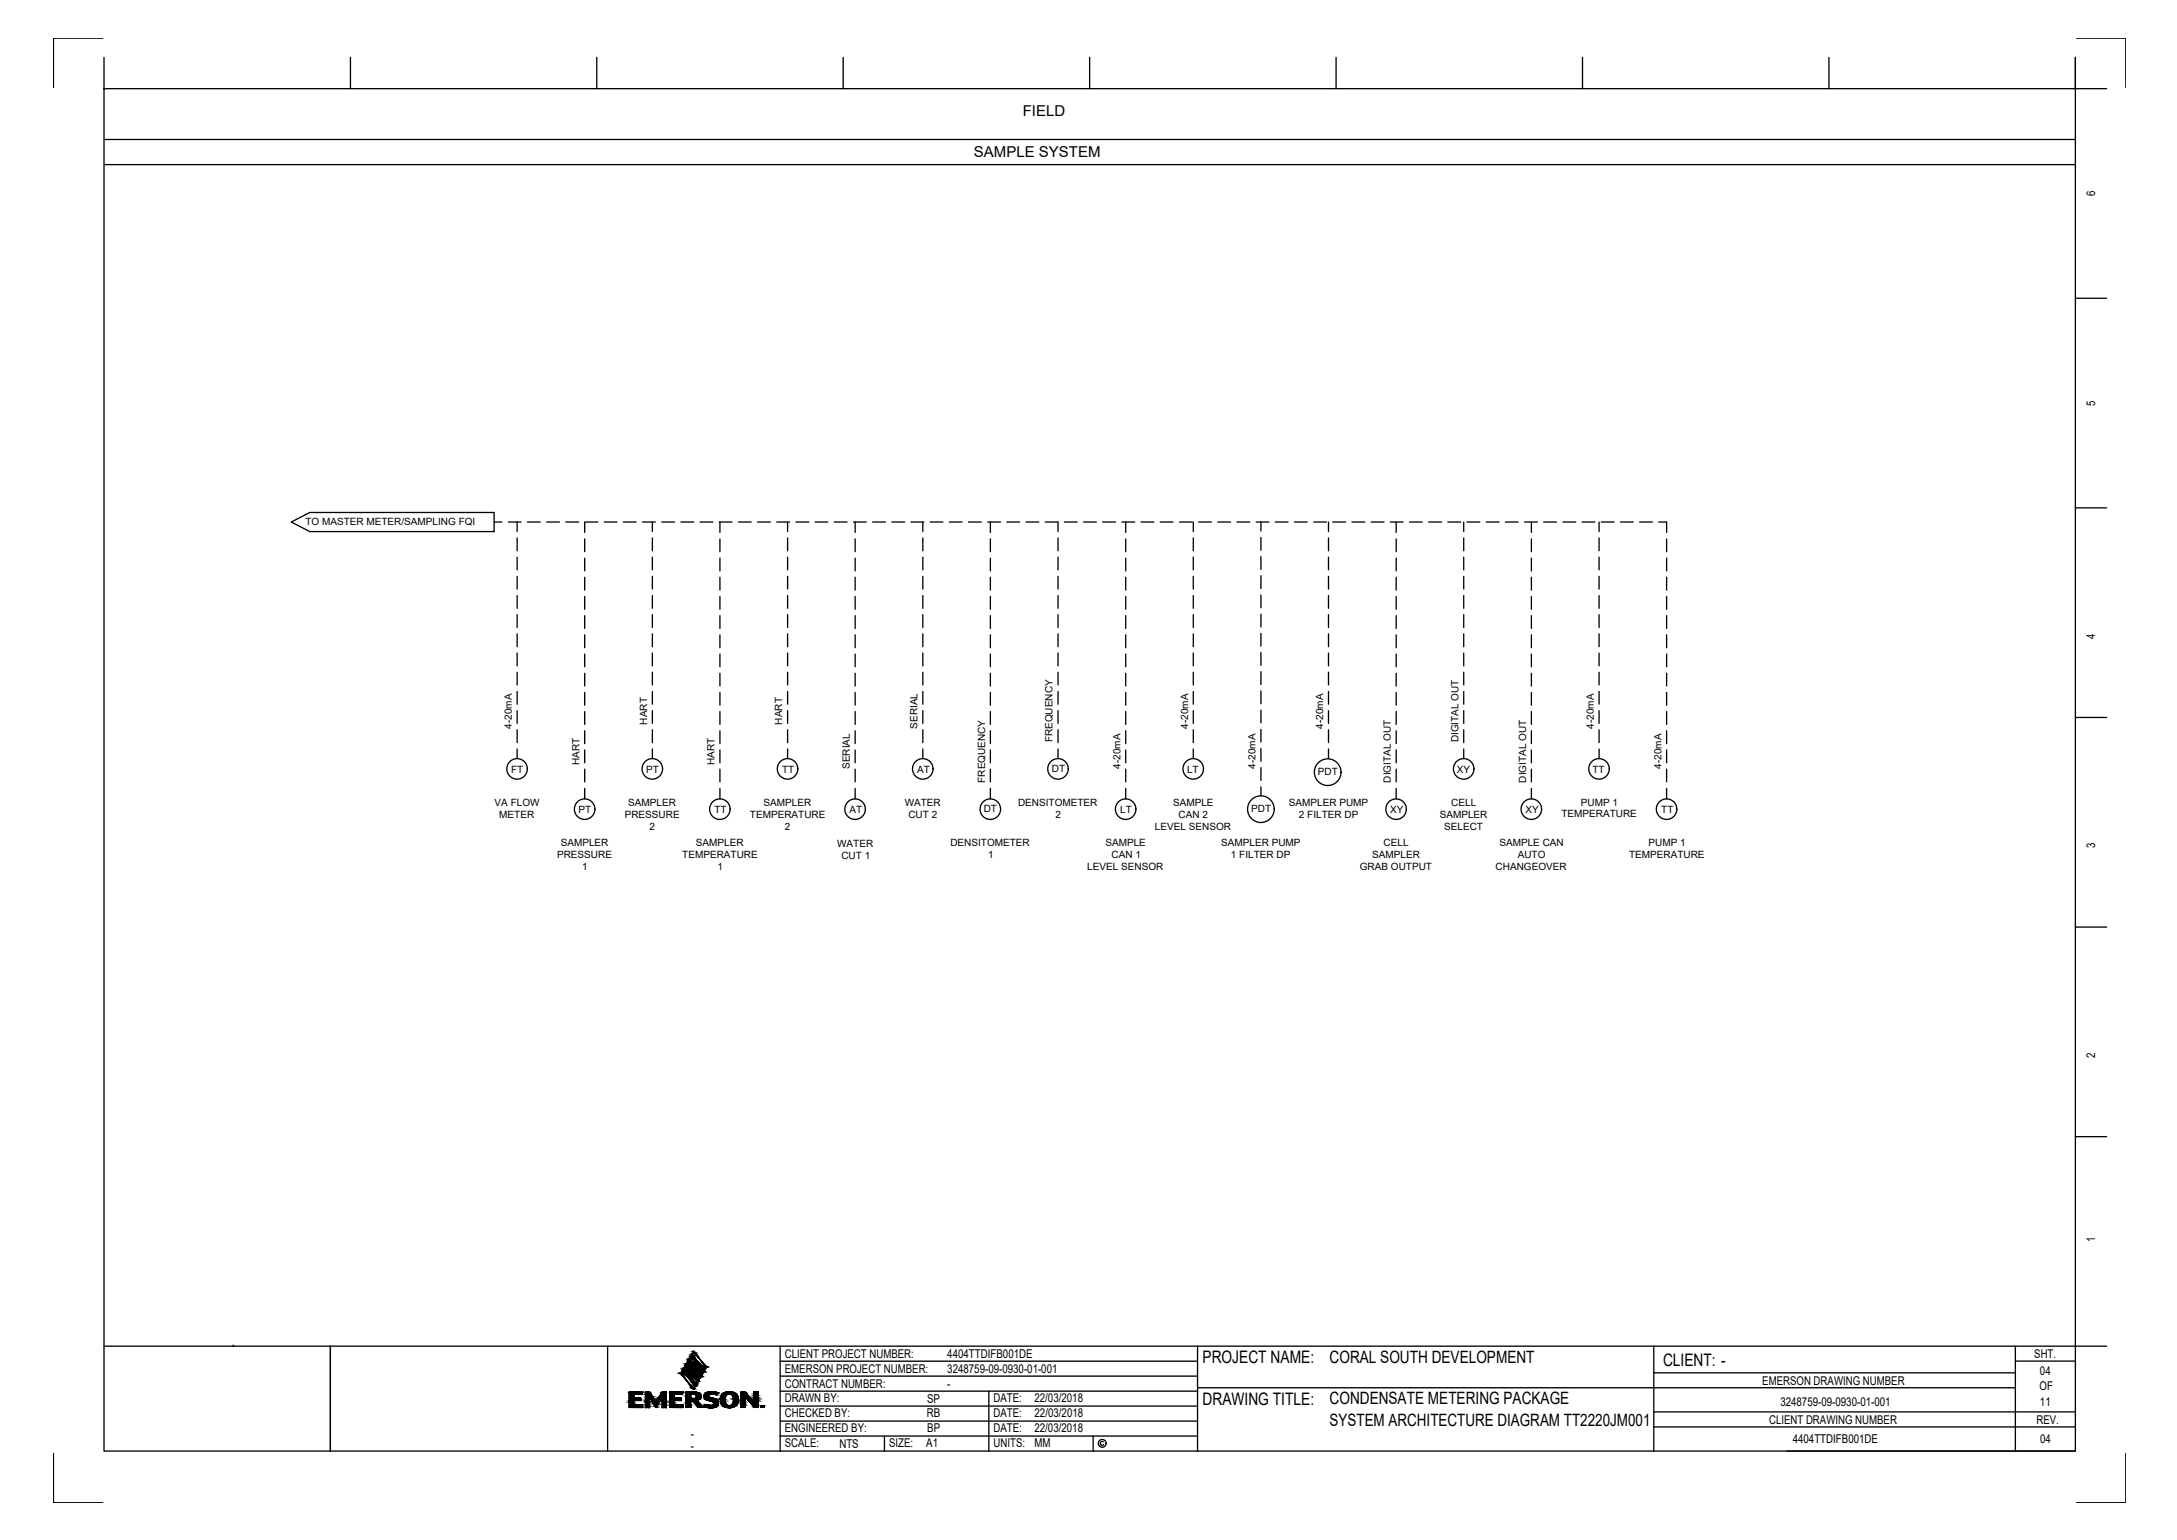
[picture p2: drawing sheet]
<svg xmlns="http://www.w3.org/2000/svg" width="420mm" height="297mm" viewBox="0 0 420 297" stroke-linecap="round" stroke-linejoin="round" font-family="sans-serif">
<defs><g id="words">
<g font-size="3.3">
<text x="232.1" y="262.9">PROJECT NAME:</text>
<text x="256.6" y="262.9">CORAL SOUTH DEVELOPMENT</text>
<text x="321" y="263.4">CLIENT: -</text>
<text x="232.1" y="270.9">DRAWING TITLE:</text>
<text x="256.6" y="270.9">CONDENSATE METERING PACKAGE</text>
<text x="256.6" y="275">SYSTEM ARCHITECTURE DIAGRAM TT2220JM001</text>
</g>
<g font-size="2.9">
<text x="197.4" y="22.4">FIELD</text>
<text x="188" y="30.4">SAMPLE SYSTEM</text>
</g>
<g font-size="2.3">
<text x="404.4" y="37.8" transform="rotate(-90 404.4 37.8)">6</text>
<text x="404.4" y="78.2" transform="rotate(-90 404.4 78.2)">5</text>
<text x="404.4" y="123.2" transform="rotate(-90 404.4 123.2)">4</text>
<text x="404.4" y="163.6" transform="rotate(-90 404.4 163.6)">3</text>
<text x="404.4" y="204" transform="rotate(-90 404.4 204)">2</text>
<text x="404.4" y="239.6" transform="rotate(-90 404.4 239.6)">1</text>
<text x="151.5" y="261.9">CLIENT PROJECT NUMBER:</text>
<text x="182.8" y="261.9">4404TTDIFB001DE</text>
<text x="392.6" y="262">SHT.</text>
<text x="151.5" y="264.8">EMERSON PROJECT NUMBER:</text>
<text x="151.5" y="267.7">CONTRACT NUMBER:</text>
<text x="182.8" y="264.8">3248759-09-0930-01-001</text>
<text x="182.8" y="267.7">-</text>
<text x="340.1" y="267.1">EMERSON DRAWING NUMBER</text>
<text x="393.6" y="268.2">OF</text>
<text x="393.7" y="265.3">04</text>
<text x="151.5" y="273.4">CHECKED BY:</text>
<text x="151.5" y="270.5">DRAWN BY:</text>
<text x="178.9" y="273.4">RB</text>
<text x="178.9" y="270.5">SP</text>
<text x="191.8" y="270.5">DATE:</text>
<text x="191.8" y="273.4">DATE:</text>
<text x="199.7" y="270.5">22/03/2018</text>
<text x="199.7" y="273.4">22/03/2018</text>
<text x="341.4" y="274.6">CLIENT DRAWING NUMBER</text>
<text x="343.6" y="271.1">3248759-09-0930-01-001</text>
<text x="393" y="274.6">REV.</text>
<text x="393.7" y="271.1">11</text>
<text x="133.4" y="277.4">-</text>
<text x="133.4" y="279.6">-</text>
<text x="151.5" y="276.3">ENGINEERED BY:</text>
<text x="151.5" y="279.2">SCALE:</text>
<text x="162" y="279.2">NTS</text>
<text x="171.6" y="279.2">SIZE:</text>
<text x="178.8" y="279.2">A1</text>
<text x="179" y="276.3">BP</text>
<text x="191.8" y="276.3">DATE:</text>
<text x="191.8" y="279.2">UNITS:</text>
<text x="199.7" y="276.3">22/03/2018</text>
<text x="199.7" y="279.2">MM</text>
<text x="346" y="278.3">4404TTDIFB001DE</text>
<text x="393.7" y="278.3">04</text>
</g>
<g font-size="1.9">
<text x="58.9" y="101.3">TO MASTER METER/SAMPLING FQI</text>
<text x="98.8" y="140.5" transform="rotate(-90 98.8 140.5)">4-20mA</text>
<text x="124.9" y="139.8" transform="rotate(-90 124.9 139.8)">HART</text>
<text x="151" y="139.8" transform="rotate(-90 151 139.8)">HART</text>
<text x="177.1" y="140.6" transform="rotate(-90 177.1 140.6)">SERIAL</text>
<text x="203.1" y="143.2" transform="rotate(-90 203.1 143.2)">FREQUENCY</text>
<text x="229.3" y="140.5" transform="rotate(-90 229.3 140.5)">4-20mA</text>
<text x="255.4" y="140.5" transform="rotate(-90 255.4 140.5)">4-20mA</text>
<text x="281.5" y="143.2" transform="rotate(-90 281.5 143.2)">DIGITAL OUT</text>
<text x="307.6" y="140.5" transform="rotate(-90 307.6 140.5)">4-20mA</text>
<text x="98.6" y="149.1">FT</text>
<text x="111.8" y="147.5" transform="rotate(-90 111.8 147.5)">HART</text>
<text x="124.7" y="149">PT</text>
<text x="137.9" y="147.5" transform="rotate(-90 137.9 147.5)">HART</text>
<text x="150.9" y="149">TT</text>
<text x="164" y="148.3" transform="rotate(-90 164 148.3)">SERIAL</text>
<text x="177" y="149.1">AT</text>
<text x="203" y="149">DT</text>
<text x="216.2" y="148.3" transform="rotate(-90 216.2 148.3)">4-20mA</text>
<text x="229.1" y="149">LT</text>
<text x="242.3" y="148.3" transform="rotate(-90 242.3 148.3)">4-20mA</text>
<text x="254.4" y="149.5">PDT</text>
<text x="281.1" y="149.2">XY</text>
<text x="307.3" y="149.2">TT</text>
<text x="320.6" y="148.3" transform="rotate(-90 320.6 148.3)">4-20mA</text>
<text x="95.5" y="155.4">VA FLOW</text>
<text x="121.2" y="155.4">SAMPLER</text>
<text x="147.3" y="155.4">SAMPLER</text>
<text x="174.6" y="155.5">WATER</text>
<text x="190.1" y="151" transform="rotate(-90 190.1 151)">FREQUENCY</text>
<text x="196.5" y="155.4">DENSITOMETER</text>
<text x="226.4" y="155.4">SAMPLE</text>
<text x="248.7" y="155.4">SAMPLER PUMP</text>
<text x="268.4" y="151" transform="rotate(-90 268.4 151)">DIGITAL OUT</text>
<text x="280.1" y="155.4">CELL</text>
<text x="294.5" y="151" transform="rotate(-90 294.5 151)">DIGITAL OUT</text>
<text x="305.1" y="155.4">PUMP 1</text>
<text x="96.4" y="157.7">METER</text>
<text x="111.7" y="156.8">PT</text>
<text x="120.6" y="157.7">PRESSURE</text>
<text x="125.4" y="160">2</text>
<text x="137.9" y="156.8">TT</text>
<text x="144.7" y="157.7">TEMPERATURE</text>
<text x="151.5" y="160">2</text>
<text x="163.9" y="156.8">AT</text>
<text x="175.3" y="157.9">CUT 2</text>
<text x="189.9" y="156.6">DT</text>
<text x="203.7" y="157.7">2</text>
<text x="216.2" y="156.8">LT</text>
<text x="222.9" y="160">LEVEL SENSOR</text>
<text x="227.5" y="157.7">CAN 2</text>
<text x="241.5" y="156.6">PDT</text>
<text x="250.7" y="157.7">2 FILTER DP</text>
<text x="268.3" y="156.8">XY</text>
<text x="277.9" y="157.7">SAMPLER</text>
<text x="278.7" y="160">SELECT</text>
<text x="294.4" y="156.8">XY</text>
<text x="301.3" y="157.7">TEMPERATURE</text>
<text x="320.6" y="156.8">TT</text>
<text x="107.5" y="165.5">PRESSURE</text>
<text x="108.2" y="163.2">SAMPLER</text>
<text x="112.4" y="167.8">1</text>
<text x="131.7" y="165.5">TEMPERATURE</text>
<text x="134.3" y="163.2">SAMPLER</text>
<text x="138.5" y="167.8">1</text>
<text x="161.6" y="163.3">WATER</text>
<text x="162.4" y="165.6">CUT 1</text>
<text x="183.4" y="163.2">DENSITOMETER</text>
<text x="190.7" y="165.5">1</text>
<text x="209.9" y="167.8">LEVEL SENSOR</text>
<text x="213.3" y="163.2">SAMPLE</text>
<text x="214.5" y="165.5">CAN 1</text>
<text x="235.7" y="163.2">SAMPLER PUMP</text>
<text x="237.6" y="165.5">1 FILTER DP</text>
<text x="262.5" y="167.8">GRAB OUTPUT</text>
<text x="264.8" y="165.5">SAMPLER</text>
<text x="267" y="163.2">CELL</text>
<text x="288.7" y="167.8">CHANGEOVER</text>
<text x="289.4" y="163.2">SAMPLE CAN</text>
<text x="292.9" y="165.5">AUTO</text>
<text x="314.4" y="165.5">TEMPERATURE</text>
<text x="318.2" y="163.2">PUMP 1</text>
</g>
</g></defs>
<!-- layer: TEXTFRAME -->
<path d="M20.1 26.9h380.4M20.1 31.8h380.4" fill="none" stroke="#000" stroke-width=".25"/>
<!-- layer: 0 -->
<g fill="none" stroke="#000" stroke-width=".25">
<path d="M19.8 7.4h-9.5v9.5M20.1 17.1h380.4v262.8h-380.4zM20.1 11.1v6M67.6 11.1v6M115.2 11.1v6M162.7 11.1v6M210.3 11.1v6M257.9 11.1v6M305.4 11.1v6M353 11.1v6M400.5 11.1v6h6.1M400.8 7.4h9.5v9.5"/>
<path d="M400.5 57.5h6.1M400.5 98h6.1M56.2 100.7l3.6-1.9h35.6v3.7h-35.6zM400.5 138.4h6.1M400.5 178.8h6.1M400.5 219.2h6.1M20.1 259.7h386.5M45 259.7h.1M117.3 259.7v20.2M150.6 259.7v20.2M231.1 259.7v20.2M319.2 259.7v20.2"/>
<path d="M389 259.7v20.2M150.6 262.6h80.5M150.6 265.4h80.5M150.6 268.3h80.5M150.6 274.1h80.5M150.6 277h80.5M150.6 271.2h80.5M170.7 277v2.9M190.8 268.3v11.6M211 277v2.9M231.1 267.7h157.9M319.2 272.3h81.3"/>
<path d="M319.2 275.2h81.3M319.2 264.8h69.8M344.9 279.9h55.6M389 262.5h11.5M10.3 280.3v9.6h9.5M410.3 280.3v9.6h-9.5"/>
<circle cx="99.8" cy="148.3" r="1.98"/>
<circle cx="112.8" cy="156.1" r="1.98"/>
<circle cx="125.9" cy="148.3" r="1.98"/>
<circle cx="138.9" cy="156.1" r="1.98"/>
<circle cx="152" cy="148.3" r="1.98"/>
<circle cx="165" cy="156.1" r="1.98"/>
<circle cx="178.1" cy="148.3" r="1.98"/>
<circle cx="191.1" cy="156.1" r="1.98"/>
<circle cx="204.2" cy="148.3" r="1.98"/>
<circle cx="217.3" cy="156.1" r="1.98"/>
<circle cx="230.3" cy="148.3" r="1.98"/>
<circle cx="243.3" cy="156.1" r="2.57"/>
<circle cx="256.2" cy="148.9" r="2.57"/>
<circle cx="269.4" cy="156.1" r="1.98"/>
<circle cx="282.5" cy="148.3" r="1.98"/>
<circle cx="295.5" cy="156.1" r="1.98"/>
<circle cx="308.6" cy="148.3" r="1.98"/>
<circle cx="321.6" cy="156.1" r="1.98"/>
</g>
<!-- layer: PandID - Electrical -->
<g fill="none" stroke="#000" stroke-width=".25">
<path d="M95.4 100.7h1.5M98.1 100.7h2.5M99.8 100.7v1.8M99.8 103.8v2.4M99.8 107.5v2.4M99.8 111.2v2.4M99.8 114.9v2.4M99.8 118.6v2.4M101.8 100.7h2.5M105.5 100.7h2.5M109.2 100.7h2.5M112.8 100.7v2"/>
<path d="M112.8 103.9v2.5M112.8 107.7v2.4M112.8 111.3v2.5M112.8 115v2.5M112.8 118.7v2.5M112.9 100.7h2.5M116.6 100.7h2.5M120.3 100.7h2.5M124 100.7h2.5M125.9 100.7v1.8M125.9 103.8v2.4M125.9 107.5v2.4"/>
<path d="M125.9 111.2v2.4M125.9 114.9v2.4M125.9 118.6v2.4M127.7 100.7h2.5M131.4 100.7h2.5M135.1 100.7h2.5M138.8 100.7h2.5M138.9 100.7v2M138.9 103.9v2.5M138.9 107.7v2.4M138.9 111.3v2.5M138.9 115v2.5"/>
<path d="M138.9 118.7v2.5M142.5 100.7h2.5M146.2 100.7h2.5M149.9 100.7h2.5M152 100.7v1.8M152 103.8v2.4M152 107.5v2.4M152 111.2v2.4M152 114.9v2.4M152 118.6v2.4M153.6 100.7h2.5M157.3 100.7h2.5"/>
<path d="M161 100.7h2.5M164.7 100.7h2.5M165 100.7v2M165 103.9v2.5M165 107.7v2.4M165 111.3v2.5M165 115v2.5M165 118.7v2.5M168.4 100.7h2.5M172.1 100.7h2.5M175.8 100.7h2.5M178.1 100.7v1.8"/>
<path d="M178.1 103.8v2.4M178.1 107.5v2.4M178.1 111.2v2.4M178.1 114.9v2.4M178.1 118.6v2.4M179.5 100.7h2.5M183.2 100.7h2.5M186.9 100.7h2.5M190.6 100.7h2.5M191.1 100.7v2M191.1 103.9v2.5M191.1 107.7v2.4"/>
<path d="M191.1 111.3v2.5M191.1 115v2.5M191.1 118.7v2.5M194.3 100.7h2.5M198 100.7h2.5M201.7 100.7h2.5v1.8M204.2 103.8v2.4M204.2 107.5v2.4M204.2 111.2v2.4M204.2 114.9v2.4M204.2 118.6v2.4M205.4 100.7h2.5"/>
<path d="M209.1 100.7h2.5M212.8 100.7h2.5M216.5 100.7h2.5M217.3 100.7v2M217.3 103.9v2.5M217.3 107.7v2.4M217.3 111.3v2.5M217.3 115v2.5M217.3 118.7v2.5M220.2 100.7h2.5M223.9 100.7h2.5M227.6 100.7h2.5"/>
<path d="M230.3 100.7v1.8M230.3 103.8v2.4M230.3 107.5v2.4M230.3 111.2v2.4M230.3 114.9v2.4M230.3 118.6v2.4M231.3 100.7h2.5M235 100.7h2.5M238.7 100.7h2.5M242.4 100.7h2.5M243.4 100.7v1.7M243.4 103.7v2.4"/>
<path d="M243.4 107.4v2.4M243.4 111.1v2.4M243.4 114.8v2.4M243.4 118.5v2.4M246.1 100.7h2.5M249.8 100.7h2.5M253.5 100.7h2.5M256.4 100.7v1.8M256.4 103.8v2.4M256.4 107.5v2.4M256.4 111.2v2.4M256.4 114.9v2.4"/>
<path d="M256.4 118.6v2.4M257.2 100.7h2.5M260.9 100.7h2.5M264.6 100.7h2.5M268.3 100.7h2.5M269.5 100.7v2M269.5 103.9v2.5M269.5 107.7v2.4M269.5 111.3v2.5M269.5 115v2.5M269.5 118.7v2.5M272 100.7h2.5"/>
<path d="M275.7 100.7h2.5M279.4 100.7h2.5M282.5 100.7v1.8M282.5 103.8v2.4M282.5 107.5v2.4M282.5 111.2v2.4M282.5 114.9v2.4M282.5 118.6v2.4M283.1 100.7h2.5M286.8 100.7h2.5M290.5 100.7h2.5M294.2 100.7h2.5"/>
<path d="M295.6 100.7v2M295.6 103.9v2.5M295.6 107.7v2.4M295.6 111.3v2.5M295.6 115v2.5M295.6 118.7v2.5M297.9 100.7h2.5M301.6 100.7h2.5M305.3 100.7h2.5M308.6 100.7v1.8M308.6 103.8v2.4M308.6 107.5v2.4"/>
<path d="M308.6 111.2v2.4M308.6 114.9v2.4M308.6 118.6v2.4M309 100.7h2.5M312.7 100.7h2.5M316.4 100.7h2.5M320.1 100.7h1.6v2M321.7 103.9v2.5M321.7 107.7v2.4M321.7 111.3v2.5M321.7 115v2.5M321.7 118.7v2.5"/>
<path d="M99.8 122.3v2.4M99.8 126v2.4M99.8 129.7v2.4M99.8 133.4v2.4M99.8 137.1v2.4M112.8 122.4v2.5M112.8 126.2v2.4M112.8 129.9v2.4M112.8 133.6v2.4M112.8 137.2v2.5M125.9 122.3v2.4M125.9 126v2.4"/>
<path d="M125.9 129.7v2.4M125.9 133.4v2.4M125.9 137.1v2.4M138.9 122.4v2.5M138.9 126.2v2.4M138.9 129.9v2.4M138.9 133.6v2.4M138.9 137.2v2.5M152 122.3v2.4M152 126v2.4M152 129.7v2.4M152 133.4v2.4"/>
<path d="M152 137.1v2.4M165 122.4v2.5M165 126.2v2.4M165 129.9v2.4M165 133.6v2.4M165 137.2v2.5M178.1 122.3v2.4M178.1 126v2.4M178.1 129.7v2.4M178.1 133.4v2.4M178.1 137.1v2.4M191.1 122.4v2.5"/>
<path d="M191.1 126.2v2.4M191.1 129.9v2.4M191.1 133.6v2.4M191.1 137.2v2.5M204.2 122.3v2.4M204.2 126v2.4M204.2 129.7v2.4M204.2 133.4v2.4M204.2 137.1v2.4M217.3 122.4v2.5M217.3 126.2v2.4M217.3 129.9v2.4"/>
<path d="M217.3 133.6v2.4M217.3 137.2v2.5M230.3 122.3v2.4M230.3 126v2.4M230.3 129.7v2.4M230.3 133.4v2.4M230.3 137.1v2.4M243.4 122.2v2.4M243.4 125.9v2.4M243.4 129.6v2.4M243.4 133.3v2.4M243.4 137v2.4"/>
<path d="M256.4 122.3v2.4M256.4 126v2.4M256.4 129.7v2.4M256.4 133.4v2.4M256.4 137.1v2.4M269.5 122.4v2.5M269.5 126.2v2.4M269.5 129.9v2.4M269.5 133.6v2.4M269.5 137.2v2.5M282.5 122.3v2.4M282.5 126v2.4"/>
<path d="M282.5 129.7v2.4M282.5 133.4v2.4M282.5 137.1v2.4M295.6 122.4v2.5M295.6 126.2v2.4M295.6 129.9v2.4M295.6 133.6v2.4M295.6 137.2v2.5M308.6 122.3v2.4M308.6 126v2.4M308.6 129.7v2.4M308.6 133.4v2.4"/>
<path d="M308.6 137.1v2.4M321.7 122.4v2.5M321.7 126.2v2.4M321.7 129.9v2.4M321.7 133.6v2.4M321.7 137.2v2.5M99.8 140.8v2.4M99.8 144.5v1.8M112.8 140.9v2.5M112.8 144.7v2.4M112.8 148.4v2.4M112.8 152.1v2"/>
<path d="M125.9 140.8v2.4M125.9 144.5v1.8M138.9 140.9v2.5M138.9 144.7v2.4M138.9 148.4v2.4M138.9 152.1v2M152 140.8v2.4M152 144.5v1.8M165 140.9v2.5M165 144.7v2.4M165 148.4v2.4M165 152.1v2"/>
<path d="M178.1 140.8v2.4M178.1 144.5v1.8M191.1 140.9v2.5M191.1 144.7v2.4M191.1 148.4v2.4M191.1 152.1v2M204.2 140.8v2.4M204.2 144.5v1.8M217.3 140.9v2.5M217.3 144.7v2.4M217.3 148.4v2.4M217.3 152.1v2"/>
<path d="M230.3 140.8v2.4M230.3 144.5v1.8M243.4 140.7v2.4M243.4 144.4v2.4M243.4 148.1v2.4M243.4 151.8v1.7M256.4 140.8v2.4M256.4 144.5v1.8M269.5 140.9v2.5M269.5 144.7v2.4M269.5 148.4v2.4M269.5 152.1v2"/>
<path d="M282.5 140.8v2.4M282.5 144.5v1.8M295.6 140.9v2.5M295.6 144.7v2.4M295.6 148.4v2.4M295.6 152.1v2M308.6 140.8v2.4M308.6 144.5v1.8M321.7 140.9v2.5M321.7 144.7v2.4M321.7 148.4v2.4M321.7 152.1v2"/>
</g>
<!-- layer: BORDER -->
<path d="M63.8 259.7v20.2" fill="none" stroke="#000" stroke-width=".25"/>
<!-- layer: TEXT -->
<g fill="none" stroke="#000" stroke-width=".25">
<path d="M212.9 278.1a.37 .37 0 0 0-.5 .1 .37 .37 0 0 0 .1 .5 .37 .37 0 0 0 .5-.1"/>
<circle cx="212.7" cy="278.4" r=".75"/>
</g>
<!-- layer: DIMENSION -->
<path d="M10.3 7.4h.1M10.3 289.9h.1" fill="none" stroke="#000" stroke-width=".19"/>
<!-- layer: SYMS -->
<path d="M10.3 7.4h.1M10.3 289.9h.1" fill="none" stroke="#000" stroke-width=".25"/>
<!-- layer: TABLE -->
<path d="M10.3 7.4h.1M10.3 289.9h.1" fill="none" stroke="#000" stroke-width=".25"/>
<!-- layer: REVCLOUD -->
<path d="M10.3 7.4h.1M10.3 289.9h.1" fill="none" stroke="#000" stroke-width=".25"/>
<!-- layer: LOGO -->
<g fill="#000" stroke="#000" stroke-width=".19">
<path d="M121.4 271.5h2.6zM121.5 271.5h2.5zM121.8 271.5h2.2zM122.2 271.5h1.8zM123.2 271.5h.8zM123.6 271.5h.4zM124.6 271.5h.1zM126.6 271.4h.1zM127.7 268.6h.9zM127.8 268.5h.8zM127.8 271.5h.1zM129.2 271.5h2.7z"/>
<path d="M129.3 268.5h2.6zM129.3 271.5h2.6zM129.6 271.5h2.3zM130.1 271.5h1.8zM131 271.5h.9zM131.5 271.5h.4zM132.3 263.3h.1zM132.4 271.5h.2zM132.5 263.1h.1zM133.2 261.8l-.1 .1zM133.3 261.6h.1zM133.6 265.7h1.6z"/>
<path d="M133.6 268.9h1.6zM133.6 269.8h1.6zM133.8 267.9h.1zM133.9 269h1.3zM134.3 269.2h1zM134.4 266h.6zM134.3 267h.1zM134.6 266.1h.3zM134.8 266.2h.1zM135.2 265.6h.1zM135.3 265.3h.1zM135.7 264.6h.1z"/>
<path d="M135.8 264.4h.1zM136 271.4h2.2zM136 270.9h.2zM136.2 268.7h2.5zM136.2 263.7h.1zM137.1 271.5h.3zM137.2 271.1h1.4zM137.1 271.5h.2zM137.3 268.4h.1zM140 271.5h1.5zM143 271.5h.1zM145.5 271.4h.8z"/>
<path d="M146.2 268.5h.1z"/>
<path d="M121.4 269h1zM121.4 269h1z"/>
<path d="M121.4 269h1zM121.4 269h1z"/>
<path d="M121.4 269l1 .1zM121.4 269l1 .1z"/>
<path d="M121.4 269.1l1 .1v-.1zM121.4 269.1l1 .1h-1z"/>
<path d="M121.4 269.2l1 .1zM121.4 269.2l1 .1z"/>
<path d="M121.4 269.3l1 .2v-.2zM121.4 269.3l1 .2h-1z"/>
<path d="M121.4 269.5l1 .1zM121.4 269.5l1 .1z"/>
<path d="M121.4 269.6h1zM121.4 269.6h1z"/>
<path d="M121.4 269.6l1 .1zM121.4 269.6l1 .1z"/>
<path d="M121.4 270.2h1zM121.4 270.2h1z"/>
<path d="M121.4 270.2l1 .1zM121.4 270.2l1 .1z"/>
<path d="M121.4 270.3l1 .3v-.3zM121.4 270.3l1 .3h-1z"/>
<path d="M121.4 270.6h1zM121.4 270.6h1z"/>
<path d="M121.4 270.6l1 .2v-.2zM121.4 270.6l1 .2h-1z"/>
<path d="M121.4 270.8l1 .1zM121.4 270.8l1 .1z"/>
<path d="M121.4 270.9l1 .1v-.1zM121.4 270.9l1 .1h-1z"/>
<path d="M121.4 271h1zM121.4 271h1z"/>
<path d="M121.4 269.7h2.3zM121.4 269.7h2.3z"/>
<path d="M121.4 269.7h2.3zM121.4 269.7h2.3z"/>
<path d="M121.4 269.7l2.3 .2v-.2zM121.4 269.7l2.3 .2h-2.3z"/>
<path d="M121.4 269.9l2.3 .1v-.1zM121.4 269.9l2.3 .1h-2.3z"/>
<path d="M121.4 270l2.3 .1zM121.4 270l2.3 .1z"/>
<path d="M121.4 270.1h2.3zM121.4 270.1h2.3z"/>
<path d="M121.4 270.1l2.3 .1zM121.4 270.1l2.3 .1z"/>
<path d="M121.4 268.9h2.5zM121.4 268.9l2.5 .1z"/>
<path d="M121.4 268.9h2.5zM121.4 268.9h2.5z"/>
<path d="M121.4 268.8h2.5zM121.4 268.8l2.5 .1z"/>
<path d="M123.9 271.5h.1zM123.9 271.5h.1z"/>
<path d="M121.4 268.7l2.5 .1 .1-.1zM121.4 268.7l2.5 .1h-2.5z"/>
<path d="M121.4 268.7h2.6zM121.4 268.7h2.6z"/>
<path d="M121.4 268.6h2.6zM121.4 268.6h2.6z"/>
<path d="M121.4 268.6h2.6zM121.4 268.6l2.6 .1z"/>
<path d="M121.4 271h2.6zM121.4 271h2.6z"/>
<path d="M121.4 271l2.6 .1zM121.4 271l2.6 .1z"/>
<path d="M121.4 271.1h2.6zM121.4 271.1h2.6z"/>
<path d="M121.4 271.1l2.6 .1zM121.4 271.1l2.6 .1z"/>
<path d="M121.4 271.2l2.6 .1zM121.4 271.2l2.6 .1z"/>
<path d="M121.4 271.3h2.6zM121.4 271.3h2.6z"/>
<path d="M121.4 271.3l2.6 .1zM121.4 271.3l2.6 .1z"/>
<path d="M121.4 271.4h2.6zM121.4 271.4h2.6z"/>
<path d="M121.4 271.4h2.6zM121.4 271.4h2.6z"/>
<path d="M121.4 271.4l2.6 .1zM121.4 271.4l2.6 .1zM121.4 271.5h2.6z"/>
<path d="M121.4 271.5h2.6zM121.4 271.5h2.6zM121.5 271.5h2.5z"/>
<path d="M121.7 271.5h2.3zM121.7 271.5h2.3zM121.8 271.5h2.2z"/>
<path d="M122 271.5h2zM122 271.5h2zM122.2 271.5h1.8z"/>
<path d="M122.7 271.5h1.3zM122.7 271.5h1.3zM123.2 271.5h.8z"/>
<path d="M123.4 271.5h.6zM123.4 271.5h.6zM123.6 271.5h.4z"/>
<path d="M123.8 271.5h.2zM123.8 271.5h.2z"/>
<path d="M121.4 268.5h2.7zM121.4 268.5l2.6 .1zM121.4 268.6h2.6zM121.4 268.6h2.6z"/>
<path d="M121.5 268.5h2.6zM121.5 268.5h2.6z"/>
<path d="M121.5 268.5h2.6zM121.4 268.5h2.7zM121.4 268.5h2.7zM121.4 268.5h2.7z"/>
<path d="M121.4 268.5h2.7zM121.4 268.5h2.7z"/>
<path d="M124.6 269.5h.8zM124.6 269.5h.8z"/>
<path d="M124.6 268.5h.7zM124.6 268.5h.7z"/>
<path d="M124.6 268.5h.8zM124.6 268.5h.8z"/>
<path d="M124.6 268.5h.8zM124.6 268.5h.8z"/>
<path d="M124.6 269.5h.8zM124.6 269.5h.8z"/>
<path d="M124.6 269.5l.8 .1v-.1zM124.6 269.5l.8 .1h-.8z"/>
<path d="M124.6 269.6l.8 .1v-.1zM124.6 269.6l.8 .1h-.8z"/>
<path d="M124.6 269.7l.8 .1zM124.6 269.7l.8 .1z"/>
<path d="M124.6 269.8l.8 .1zM124.6 269.8l.8 .1z"/>
<path d="M124.6 269.9h.8zM124.6 269.9h.8z"/>
<path d="M124.6 269.9l.8 .2v-.2zM124.6 269.9l.8 .2h-.8z"/>
<path d="M124.6 270.1l.8 .2v-.2zM124.6 270.1l.8 .2h-.8z"/>
<path d="M124.6 270.3l.8 .2v-.2zM124.6 270.3l.8 .2h-.8z"/>
<path d="M124.6 270.5l.8 .1zM124.6 270.5l.8 .1z"/>
<path d="M124.6 270.6l.8 .3v-.3zM124.6 270.6l.8 .3h-.8z"/>
<path d="M124.6 270.9l.8 .1zM124.6 270.9l.8 .1z"/>
<path d="M124.6 271l.8 .2v-.2zM124.6 271l.8 .2h-.8z"/>
<path d="M124.6 271.2h.8zM124.6 271.2h.8z"/>
<path d="M124.6 271.2l.8 .1v-.1zM124.6 271.2l.8 .1h-.8z"/>
<path d="M124.6 271.3l.8 .1zM124.6 271.3l.8 .1z"/>
<path d="M124.6 271.4h.8zM124.6 271.4h.8z"/>
<path d="M124.6 271.4l.8 .1zM124.6 271.4l.8 .1z"/>
<path d="M124.6 271.5h.8zM124.6 271.5h.8z"/>
<path d="M124.6 271.5h.8zM124.6 271.5h.8z"/>
<path d="M125.2 271.5h.2zM125.2 271.5h.2z"/>
<path d="M124.6 268.5h.8zM124.6 268.5h.8z"/>
<path d="M124.6 268.5l.8 .1zM124.6 268.5l.8 .1z"/>
<path d="M124.6 268.6h.9zM124.6 268.6h.9z"/>
<path d="M124.6 268.6h.9zM124.6 268.6h.9zM124.6 268.6h.9zM124.6 268.6h.9z"/>
<path d="M124.6 268.6h.9zM124.6 268.6h.9z"/>
<path d="M124.6 268.6l.9 .1zM124.6 268.6l.9 .1z"/>
<path d="M124.6 268.7l1 .1zM124.6 268.7l1 .1z"/>
<path d="M124.6 268.8h1zM124.6 268.8h1z"/>
<path d="M124.6 268.8l1.1 .2-.1-.2zM124.6 268.8l1.1 .2h-1.1z"/>
<path d="M124.6 269h1.1zM124.6 269h1.1z"/>
<path d="M124.6 269l1.3 .3-.2-.3zM124.6 269l1.3 .3h-1.3z"/>
<path d="M125.9 270.3h.7zM125.9 270.3h.7z"/>
<path d="M124.6 269.3l1.4 .2-.1-.2zM124.6 269.3l1.4 .2h-1.4z"/>
<path d="M124.6 269.5h1.5zM124.6 269.5h1.5z"/>
<path d="M125.4 269.5h.7zM125.4 269.5h.7z"/>
<path d="M125.4 269.5l.7 .1zM125.4 269.5l.7 .1z"/>
<path d="M125.4 269.6h.7zM125.4 269.6h.7z"/>
<path d="M125.4 269.6l.8 .2-.1-.2zM125.4 269.6l.8 .2h-.7z"/>
<path d="M125.5 269.8l.8 .1-.1-.1zM125.5 269.8l.8 .1h-.7z"/>
<path d="M125.6 269.9l.8 .1zM125.6 269.9l.8 .1z"/>
<path d="M125.7 270l.8 .1-.1-.1zM125.7 270l.8 .1h-.7z"/>
<path d="M125.8 270.1l.7 .1zM125.8 270.1l.7 .1z"/>
<path d="M125.8 270.2l.7 .1zM125.8 270.2l.7 .1z"/>
<path d="M125.9 270.3h.7zM125.9 270.3h.7z"/>
<path d="M125.9 270.3h.7zM125.9 270.3h.7z"/>
<path d="M126.6 270.3h.7zM126.6 270.3h.7z"/>
<path d="M126.6 271.4h.1zM126.6 271.4h.1z"/>
<path d="M126.5 271.3h.2zM126.5 271.3l.2 .1z"/>
<path d="M126.5 271.2l.2 .1 .1-.1zM126.5 271.2l.2 .1z"/>
<path d="M126.4 271.1h.4zM126.4 271.1l.4 .1z"/>
<path d="M126.3 271l.5 .1 .1-.1zM126.3 271l.5 .1h-.4z"/>
<path d="M126.3 270.9h.6zM126.3 270.9l.6 .1z"/>
<path d="M126.2 270.8l.7 .1 .1-.1zM126.2 270.8l.7 .1h-.6z"/>
<path d="M127.1 269.5h.7zM127.1 269.5h.7z"/>
<path d="M125.9 270.4l1.1 .4 .3-.4zM125.9 270.4l1.1 .4h-.8z"/>
<path d="M125.9 270.3h1.4zM125.9 270.3l1.4 .1z"/>
<path d="M126.6 270.3h.7zM126.6 270.3h.7z"/>
<path d="M126.7 270.2l.6 .1 .1-.1zM126.7 270.2l.6 .1h-.7z"/>
<path d="M126.7 270.2h.7zM126.7 270.2h.7z"/>
<path d="M126.8 270l.6 .2 .1-.2zM126.8 270l.6 .2h-.7z"/>
<path d="M126.9 269.9h.7zM126.9 269.9l.6 .1z"/>
<path d="M127 269.8l.6 .1v-.1zM127 269.8l.6 .1h-.7z"/>
<path d="M127 269.7h.7zM127 269.7l.6 .1z"/>
<path d="M127.1 269.6l.6 .1v-.1zM127.1 269.6l.6 .1h-.7z"/>
<path d="M127.8 269.5h.8zM127.8 269.5h.8z"/>
<path d="M127.1 269.5h.7zM127.1 269.5h.7z"/>
<path d="M127.1 269.5h.7zM127.1 269.5l.6 .1z"/>
<path d="M127.8 271.5h.1zM127.8 271.5h.2z"/>
<path d="M127.9 268.5h.7zM127.9 268.5h.7z"/>
<path d="M127.9 268.5h.7zM127.8 268.5h.8zM127.8 268.5h.8z"/>
<path d="M127.8 268.5h.8zM127.7 268.5h.9z"/>
<path d="M127.7 268.5l.9 .1zM127.7 268.5l.9 .1z"/>
<path d="M127.7 268.6h.9zM127.7 268.6h.9z"/>
<path d="M127.7 268.6h.9zM127.7 268.6h.9zM127.7 268.6h.9z"/>
<path d="M127.7 268.6l.9 .1zM127.7 268.6l.9 .1z"/>
<path d="M127.6 268.7h1zM127.6 268.7h1z"/>
<path d="M127.6 268.7l1 .1v-.1zM127.6 268.7l1 .1h-1.1z"/>
<path d="M127.5 268.8l1.1 .1zM127.5 268.8l1.1 .1z"/>
<path d="M127.5 268.9l1.1 .1v-.1zM127.5 268.9l1.1 .1h-1.2z"/>
<path d="M127.4 269l1.2 .2v-.2zM127.4 269l1.2 .2h-1.3z"/>
<path d="M127.3 269.2l1.3 .1zM127.3 269.2l1.3 .1z"/>
<path d="M127.3 269.3l1.3 .2v-.2zM127.3 269.3l1.3 .2h-1.5z"/>
<path d="M127.8 269.5h.8zM127.8 269.5h.8z"/>
<path d="M127.8 269.5l.8 .1zM127.8 269.5l.8 .1z"/>
<path d="M127.8 269.6h.8zM127.8 269.6h.8z"/>
<path d="M127.8 269.6l.8 .1zM127.8 269.6l.8 .1z"/>
<path d="M127.8 269.7h.8zM127.8 269.7h.8z"/>
<path d="M127.8 269.7l.8 .1v-.1zM127.8 269.7l.8 .1h-.8z"/>
<path d="M127.8 269.8l.8 .1zM127.8 269.8l.8 .1z"/>
<path d="M127.8 269.9l.8 .1v-.1zM127.8 269.9l.8 .1h-.8z"/>
<path d="M127.8 270h.8zM127.8 270h.8z"/>
<path d="M127.8 270l.8 .2v-.2zM127.8 270l.8 .2h-.8z"/>
<path d="M127.8 270.2l.8 .2v-.2zM127.8 270.2l.8 .2h-.8z"/>
<path d="M127.8 270.4h.8zM127.8 270.4h.8z"/>
<path d="M127.8 270.4l.8 .4v-.4zM127.8 270.4l.8 .4h-.8z"/>
<path d="M127.8 270.8h.8zM127.8 270.8h.8z"/>
<path d="M127.8 270.8l.8 .2v-.2zM127.8 270.8l.8 .2h-.8z"/>
<path d="M127.8 271l.8 .1v-.1zM127.8 271l.8 .1h-.8z"/>
<path d="M127.8 271.1l.8 .2v-.2zM127.8 271.1l.8 .2h-.8z"/>
<path d="M127.8 271.3h.8zM127.8 271.3h.8z"/>
<path d="M127.8 271.3l.8 .1v-.1zM127.8 271.3l.8 .1h-.8z"/>
<path d="M127.8 271.4h.8zM127.8 271.4h.8z"/>
<path d="M127.8 271.4h.8zM127.8 271.4h.8z"/>
<path d="M127.8 271.4l.8 .1zM127.8 271.4l.8 .1zM127.8 271.5h.8zM127.8 271.5h.8z"/>
<path d="M127.8 271.5h.8zM127.8 271.5h.8z"/>
<path d="M128.5 271.5h.1zM128.5 271.5h.1z"/>
<path d="M129.2 269h1zM129.2 269h1z"/>
<path d="M129.2 269h1zM129.2 269h1z"/>
<path d="M129.2 269l1 .1zM129.2 269l1 .1z"/>
<path d="M129.2 269.1l1 .1v-.1zM129.2 269.1l1 .1h-1z"/>
<path d="M129.2 269.2l1 .1zM129.2 269.2l1 .1z"/>
<path d="M129.2 269.3l1 .2v-.2zM129.2 269.3l1 .2h-1z"/>
<path d="M129.2 269.5l1 .1zM129.2 269.5l1 .1z"/>
<path d="M129.2 269.6h1zM129.2 269.6h1z"/>
<path d="M129.2 269.6l1 .1zM129.2 269.6l1 .1z"/>
<path d="M129.2 270.2h1zM129.2 270.2h1z"/>
<path d="M129.2 270.2l1 .1zM129.2 270.2l1 .1z"/>
<path d="M129.2 270.3l1 .3v-.3zM129.2 270.3l1 .3h-1z"/>
<path d="M129.2 270.6h1zM129.2 270.6h1z"/>
<path d="M129.2 270.6l1 .2v-.2zM129.2 270.6l1 .2h-1z"/>
<path d="M129.2 270.8l1 .1zM129.2 270.8l1 .1z"/>
<path d="M129.2 270.9l1 .1v-.1zM129.2 270.9l1 .1h-1z"/>
<path d="M129.2 271h1zM129.2 271h1z"/>
<path d="M131.4 264.9h2zM131.4 264.9h2z"/>
<path d="M131.5 265l.1 .1zM131.5 265l.1 .1z"/>
<path d="M129.2 269.7h2.3zM129.2 269.7h2.3z"/>
<path d="M129.2 269.7h2.3zM129.2 269.7h2.3z"/>
<path d="M129.2 269.7l2.3 .2v-.2zM129.2 269.7l2.3 .2h-2.3z"/>
<path d="M129.2 269.9l2.3 .1v-.1zM129.2 269.9l2.3 .1h-2.3z"/>
<path d="M129.2 270l2.3 .1zM129.2 270l2.3 .1z"/>
<path d="M129.2 270.1h2.3zM129.2 270.1h2.3z"/>
<path d="M129.2 270.1l2.3 .1zM129.2 270.1l2.3 .1z"/>
<path d="M131.5 265.1l.1 .1zM131.5 265.1l.1 .1z"/>
<path d="M131.6 265.2h.1zM131.6 265.2h.1z"/>
<path d="M131.6 265.2l.2 .1zM131.6 265.2l.2 .1z"/>
<path d="M131.7 264.4h.5zM131.7 264.4h.5z"/>
<path d="M129.2 268.9h2.5zM129.2 268.9l2.5 .1z"/>
<path d="M129.2 268.9h2.5zM129.2 268.9h2.5z"/>
<path d="M129.2 268.8h2.5zM129.2 268.8l2.5 .1z"/>
<path d="M131.7 271.5h.2zM131.7 271.5h.2z"/>
<path d="M131.7 265.3l.1 .1zM131.7 265.3l.1 .1z"/>
<path d="M131.8 264.2h.1zM131.8 264.2h.1zM131.8 264.2h.1z"/>
<path d="M129.2 268.7l2.5 .1 .1-.1zM129.2 268.7l2.5 .1h-2.5z"/>
<path d="M131.7 265.4l.2 .1zM131.7 265.4l.2 .1z"/>
<path d="M129.2 268.7h2.6zM129.2 268.7h2.6z"/>
<path d="M129.2 268.6h2.7zM129.2 268.6l2.6 .1z"/>
<path d="M129.2 268.6h2.7zM129.2 268.6h2.7z"/>
<path d="M129.2 271h2.7zM129.2 271h2.7z"/>
<path d="M129.2 271l2.7 .1zM129.2 271l2.7 .1z"/>
<path d="M129.2 271.1h2.7zM129.2 271.1h2.7z"/>
<path d="M129.2 271.1l2.7 .1zM129.2 271.1l2.7 .1z"/>
<path d="M129.2 271.2l2.7 .1zM129.2 271.2l2.7 .1z"/>
<path d="M129.2 271.3h2.7zM129.2 271.3h2.7z"/>
<path d="M129.2 271.3l2.7 .1zM129.2 271.3l2.7 .1z"/>
<path d="M129.2 271.4h2.7zM129.2 271.4h2.7z"/>
<path d="M129.2 271.4h2.7zM129.2 271.4h2.7z"/>
<path d="M129.2 271.4l2.7 .1zM129.2 271.4l2.7 .1zM129.2 271.5h2.7z"/>
<path d="M129.3 271.5h2.6zM129.3 271.5h2.6zM129.3 271.5h2.6z"/>
<path d="M129.5 271.5h2.4zM129.5 271.5h2.4zM129.6 271.5h2.3z"/>
<path d="M129.8 271.5h2.1zM129.8 271.5h2.1zM130.1 271.5h1.8z"/>
<path d="M130.5 271.5h1.4zM130.5 271.5h1.4zM131 271.5h.9z"/>
<path d="M131.3 271.5h.6zM131.3 271.5h.6zM131.5 271.5h.4z"/>
<path d="M131.6 271.5h.3zM131.6 271.5h.3z"/>
<path d="M129.4 268.5h2.5zM129.3 268.5h2.6z"/>
<path d="M129.3 268.5h2.6zM129.3 268.5h2.6zM129.3 268.5h2.6z"/>
<path d="M129.3 268.5h2.6zM129.3 268.5l2.6 .1zM129.2 268.6h2.7zM129.2 268.6h2.7z"/>
<path d="M131.8 264.2h.1zM131.8 264.2h.1z"/>
<path d="M131.8 264.2l.2 .1zM131.8 264.2l.2 .1zM131.7 264.3h.3zM131.7 264.3h.3z"/>
<path d="M131.9 265.5l.1 .1zM131.9 265.5l.1 .1z"/>
<path d="M131.9 263.9h2zM131.9 263.9h2z"/>
<path d="M131.7 264.3h.5zM131.7 264.3h.5z"/>
<path d="M131.9 265.6l.2 .1zM131.9 265.6l.2 .1z"/>
<path d="M132 264.2l.2 .1zM132 264.2l.2 .1z"/>
<path d="M132 265.7l.2 .2zM132 265.7l.2 .2z"/>
<path d="M131.7 264.3l.5 .1zM131.7 264.3l.5 .1z"/>
<path d="M132.1 265.9l.2 .1zM132.1 265.9l.2 .1z"/>
<path d="M132.2 263.4h.5zM132.2 263.4h.5z"/>
<path d="M131.7 264.4h.6zM131.7 264.4h.6z"/>
<path d="M131.7 264.4h.6zM131.7 264.4h.6z"/>
<path d="M132.3 263.3h.1zM132.3 263.3h.1z"/>
<path d="M131.7 264.4h.6zM131.7 264.4h.6z"/>
<path d="M131.7 264.4h.7zM131.7 264.4h.7z"/>
<path d="M132.2 266l.4 .4zM132.2 266l.4 .4z"/>
<path d="M132.4 268.9h.9zM132.4 268.9h.9z"/>
<path d="M131.6 264.4l.9 .1zM131.6 264.4l.9 .1z"/>
<path d="M132.3 263.3h.1zM132.3 263.3h.1z"/>
<path d="M132.5 263h2zM132.5 263h2z"/>
<path d="M132.3 263.3h.2zM132.3 263.3h.2zM132.3 263.3h.2zM132.3 263.3h.2z"/>
<path d="M132.3 263.3l.2 .1zM132.3 263.3l.2 .1z"/>
<path d="M132.3 263.4h.2zM132.3 263.4h.2z"/>
<path d="M132.3 263.4h.3zM132.3 263.4h.3z"/>
<path d="M131.6 264.5l1.1 .1zM131.6 264.5l1.1 .1z"/>
<path d="M132.5 263.1l.1 .1zM132.5 263.1l.1 .1z"/>
<path d="M132.3 263.4h.3zM132.3 263.4h.3z"/>
<path d="M132.5 265.3l.1 .1zM132.5 265.3l.1 .1z"/>
<path d="M132.6 263.1h2zM132.6 263.1h2z"/>
<path d="M132.6 263.2l.1 .1zM132.6 263.2l.1 .1z"/>
<path d="M132.5 265.4l.2 .1zM132.5 265.4l.2 .1z"/>
<path d="M132.3 263.4h.4zM132.2 263.4h.5z"/>
<path d="M132.6 266.4l.1 .1zM132.6 266.4l.1 .1z"/>
<path d="M132.7 265.3h1.8zM132.7 265.3h1.8z"/>
<path d="M132.6 263.3l.1 .1zM132.6 263.3l.1 .1z"/>
<path d="M132.2 263.4h.5zM132.2 263.4h.5z"/>
<path d="M131.6 264.6h1.1zM131.6 264.6h1.1z"/>
<path d="M132.7 263.4h.1zM132.7 263.4h.1z"/>
<path d="M132.6 265.5l.2 .1zM132.6 265.5l.2 .1z"/>
<path d="M131.6 264.6l1.4 .1-.3-.1zM131.6 264.6l1.4 .1h-1.5z"/>
<path d="M132.7 266.5l.4 .4zM132.7 266.5l.4 .4z"/>
<path d="M132.8 262.5h.5zM132.8 262.5h.5z"/>
<path d="M132.2 263.4l.6 .1zM132.2 263.4l.6 .1z"/>
<path d="M132.2 263.5h.6zM132.2 263.5h.6z"/>
<path d="M132.2 263.5h.6zM132.2 263.5h.6z"/>
<path d="M132.7 265.6l.1 .1zM132.7 265.6l.1 .1z"/>
<path d="M132.8 265.7l.1 .1zM132.8 265.7l.1 .1z"/>
<path d="M132.2 263.5h.7zM132.2 263.5h.7z"/>
<path d="M132.2 263.5h.8zM132.2 263.5h.8z"/>
<path d="M132.9 265.8l.2 .2zM132.9 265.8l.2 .2z"/>
<path d="M132.8 262.4h.2zM132.8 262.4h.2z"/>
<path d="M132.8 262.4h.2zM132.8 262.4h.2z"/>
<path d="M132.2 263.5l.9 .1zM132.2 263.5l.9 .1z"/>
<path d="M132.8 262.4h.2zM132.8 262.4h.2z"/>
<path d="M132.8 262.4h.2zM132.8 262.4h.2z"/>
<path d="M133 264.4h1.9zM133 264.4h1.9z"/>
<path d="M132.8 262.4h.2zM132.8 262.4h.2z"/>
<path d="M132.8 262.4l.3 .1zM132.8 262.4l.3 .1z"/>
<path d="M131.5 264.7h1.6zM131.5 264.7h1.6z"/>
<path d="M131.5 264.7l1.7 .1zM131.5 264.7l1.7 .1z"/>
<path d="M133 262.2l.1 .1zM133 262.2l.1 .1z"/>
<path d="M132.2 263.6l1.1 .1zM132.2 263.6l1.1 .1z"/>
<path d="M133 264.4h.1zM133 264.4h.1z"/>
<path d="M133 266h.2zM133 266h.2z"/>
<path d="M133 266.9l.2 .1zM133 266.9l.2 .1z"/>
<path d="M132.8 262.5h.3zM132.8 262.5h.3z"/>
<path d="M132.8 262.5h.4zM132.8 262.5h.4z"/>
<path d="M133 264.4l.1 .1zM133 264.4l.1 .1z"/>
<path d="M133.1 262.3l.1 .1zM133.1 262.3l.1 .1z"/>
<path d="M133.1 264.5h.1zM133.1 264.5h.1z"/>
<path d="M133.1 265.5h2zM133.1 265.5h2z"/>
<path d="M133.1 266l.3 .3zM133.1 266l.3 .3z"/>
<path d="M133.1 267l.2 .2zM133.1 267l.2 .2z"/>
<path d="M133.1 262.4h.1zM133.1 262.4h.1z"/>
<path d="M133.1 264.5l.2 .1zM133.1 264.5l.2 .1z"/>
<path d="M133.1 262.4h.1zM133.1 262.4h.1z"/>
<path d="M132.8 262.5h.4zM132.8 262.5h.4z"/>
<path d="M133.2 262.4l.1 .1zM133.2 262.4l.1 .1z"/>
<path d="M131.5 264.8h1.8zM131.5 264.8h1.8z"/>
<path d="M132.8 262.5h.5zM132.8 262.5h.5z"/>
<path d="M132.1 263.7h1.2zM132.1 263.7h1.2z"/>
<path d="M133.3 265.6h1.9zM133.3 265.6h1.9zM133.3 265.6h1.9zM133.3 265.6h1.9z"/>
<path d="M133.2 265.6h.1zM133.2 265.6h.1z"/>
<path d="M131.4 264.8h2zM131.4 264.8h2z"/>
<path d="M133.2 267.2l.2 .1zM133.2 267.2l.2 .1z"/>
<path d="M133.2 265.6l.1 .1zM133.2 265.6l.1 .1z"/>
<path d="M132.8 262.5l.5 .1zM132.8 262.5l.5 .1z"/>
<path d="M133.3 261.7v.1zM133.3 261.7l-.1 .1z"/>
<path d="M132.8 262.6h.6zM132.8 262.6h.6zM132.7 262.6h.7zM132.7 262.6h.7z"/>
<path d="M132.1 263.7l1.4 .1zM132.1 263.7l1.4 .1z"/>
<path d="M133.3 264.7l.2 .1zM133.3 264.7l.2 .1z"/>
<path d="M132.4 268.9l.9 .1zM132.4 268.9l.9 .1z"/>
<path d="M132.4 269h.9zM132.4 269h.9z"/>
<path d="M132.4 269h.9zM132.4 269h.9z"/>
<path d="M132.4 269l.9 .2v-.2zM132.4 269l.9 .2h-.9z"/>
<path d="M132.4 269.2l.9 .1v-.1zM132.4 269.2l.9 .1h-.9z"/>
<path d="M132.4 269.3l.9 .3v-.3zM132.4 269.3l.9 .3h-.9z"/>
<path d="M132.4 269.6l.9 .1v-.1zM132.4 269.6l.9 .1h-.9zM132.4 269.7h.9zM132.4 269.7h.9z"/>
<path d="M132.4 269.7l.9 .1zM132.4 269.7l.9 .1z"/>
<path d="M132.4 269.8h.9zM132.4 269.8h.9z"/>
<path d="M132.4 270.2l.9 .1zM132.4 270.2l.9 .1z"/>
<path d="M132.4 270.3l.9 .1v-.1zM132.4 270.3l.9 .1h-.9z"/>
<path d="M132.4 270.4l.9 .1v-.1zM132.4 270.4l.9 .1h-.9z"/>
<path d="M132.4 270.5l.9 .1zM132.4 270.5l.9 .1z"/>
<path d="M132.4 270.6l.9 .1zM132.4 270.6l.9 .1z"/>
<path d="M132.4 270.7l.9 .3v-.3zM132.4 270.7l.9 .3h-.9z"/>
<path d="M132.4 271l.9 .1zM132.4 271l.9 .1z"/>
<path d="M132.4 271.1h.9zM132.4 271.1h.9z"/>
<path d="M132.4 271.1l.9 .1zM132.4 271.1l.9 .1z"/>
<path d="M132.4 271.2l.9 .1zM132.4 271.2l.9 .1z"/>
<path d="M132.4 271.3l.9 .1zM132.4 271.3l.9 .1z"/>
<path d="M132.4 271.4h.9zM132.4 271.4h.9z"/>
<path d="M132.4 271.4h.9zM132.4 271.4h.9z"/>
<path d="M132.4 271.4l.9 .1zM132.4 271.4l.9 .1z"/>
<path d="M132.4 271.5h.9zM132.4 271.5h.9zM132.4 271.5h.9zM132.4 271.5h.9z"/>
<path d="M133.2 271.5h.1zM133.2 271.5h.1z"/>
<path d="M133.2 271.5h.1zM133.2 271.5h.1z"/>
<path d="M133.2 271.5h.1zM133.2 271.5h.1z"/>
<path d="M132.7 262.6h.7zM132.7 262.6h.7z"/>
<path d="M131.4 264.8l2 .1zM131.4 264.8l2 .1z"/>
<path d="M133.3 265.7h.1zM133.3 265.7h.1z"/>
<path d="M133.3 267.3l.1 .1zM133.3 267.3l.1 .1z"/>
<path d="M132.7 262.6h.8zM132.7 262.6h.8z"/>
<path d="M133.3 265.7l.2 .2zM133.3 265.7l.2 .2z"/>
<path d="M133.3 266.3l.2 .1zM133.3 266.3l.2 .1z"/>
<path d="M133.3 261.6l.1 .1zM133.3 261.6l.1 .1z"/>
<path d="M131.4 264.9h2zM131.4 264.9h2z"/>
<path d="M131.5 264.9h1.9zM131.5 264.9h1.9zM131.5 264.9h1.9zM131.5 264.9h1.9z"/>
<path d="M131.5 264.9h1.9zM131.5 264.9h1.9z"/>
<path d="M131.5 264.9h2zM131.5 264.9h2z"/>
<path d="M133.4 267.4h.1zM133.4 267.4h.1z"/>
<path d="M133.4 261.7l.1 .1zM133.4 261.7l.1 .1z"/>
<path d="M133.4 264.8h.1zM133.4 264.8h.1z"/>
<path d="M132.7 262.6l.9 .1zM132.7 262.6l.9 .1z"/>
<path d="M132 263.8h1.6zM132 263.8h1.6zM132 263.8h1.6zM132 263.8h1.6z"/>
<path d="M133.4 266.4l.3 .3zM133.4 266.4l.3 .3z"/>
<path d="M133.4 267.4l.2 .1zM133.4 267.4l.2 .1z"/>
<path d="M133.4 261.8h.1zM133.4 261.8h.1z"/>
<path d="M131.6 264.9h1.9zM131.6 264.9h1.9z"/>
<path d="M131.6 264.9h1.9zM131.6 264.9h1.9z"/>
<path d="M131.6 264.9h2zM131.6 264.9h2z"/>
<path d="M133.5 265.9l.2 .3zM133.5 265.9l.2 .3z"/>
<path d="M131.7 264.9h1.9zM131.7 264.9h1.9z"/>
<path d="M131.7 264.9h1.9zM131.7 264.9h1.9zM131.7 264.9h1.9zM131.7 264.9h1.9z"/>
<path d="M133.5 267.5l.1 .1zM133.5 267.5l.1 .1z"/>
<path d="M133.5 261.9h.1zM133.5 261.9h.1z"/>
<path d="M133.6 263.5h1.9zM133.6 263.5h1.9z"/>
<path d="M132 263.8h1.7zM132 263.8h1.7z"/>
<path d="M133.5 261.3l.2 .1zM133.5 261.3l.2 .1z"/>
<path d="M133.5 261.9l.2 .1zM133.5 261.9l.2 .1z"/>
<path d="M132.7 262.7h1zM132.7 262.7h1z"/>
<path d="M133.5 263.5h.2zM133.5 263.5h.2z"/>
<path d="M131.7 264.9l2 .1zM131.7 264.9l2 .1z"/>
<path d="M133.5 267.6h.2zM133.5 267.6h.2z"/>
<path d="M133.6 263.5l.1 .1zM133.6 263.5l.1 .1z"/>
<path d="M132 263.8l1.7 .1zM132 263.8l1.7 .1z"/>
<path d="M131.8 265h1.9zM131.8 265h1.9z"/>
<path d="M133.6 266.7h.1zM133.6 266.7h.1z"/>
<path d="M133.6 267.6l.1 .1zM133.6 267.6l.1 .1z"/>
<path d="M133.6 261.4l.1 .1zM133.6 261.4l.1 .1z"/>
<path d="M133.6 262l.2 .1zM133.6 262l.2 .1z"/>
<path d="M133.6 263.6l.2 .1zM133.6 263.6l.2 .1z"/>
<path d="M131.8 265h2zM131.8 265h2z"/>
<path d="M132.5 268.5h1.2zM132.5 268.5h1.2z"/>
<path d="M132.5 268.5h1.4zM132.5 268.5h1.4z"/>
<path d="M133.7 264.6h2zM133.7 264.6h2z"/>
<path d="M133.6 267.7h.1zM133.6 267.7h.1z"/>
<path d="M133.7 261.5h.1zM133.7 261.5h.1z"/>
<path d="M133.7 266.2l.2 .2zM133.7 266.2l.2 .2z"/>
<path d="M133.6 266.7l.2 .1zM133.6 266.7l.2 .1z"/>
<path d="M132.7 262.7l1.2 .1zM132.7 262.7l1.2 .1z"/>
<path d="M132 263.9h1.8zM132 263.9h1.8z"/>
<path d="M133.7 261v.1zM133.7 261l-.1 .1z"/>
<path d="M133.7 262.1l.1 .1zM133.7 262.1l.1 .1z"/>
<path d="M131.9 265h2zM131.9 265h2z"/>
<path d="M133.7 267.8h.1zM133.7 267.8h.1z"/>
<path d="M133.7 261.5l.1 .1zM133.7 261.5l.1 .1z"/>
<path d="M132 263.9h1.9zM132 263.9h1.9z"/>
<path d="M133.7 264.7h.1zM133.7 264.7h.1z"/>
<path d="M133.7 264.7h.1zM133.7 264.7h.1z"/>
<path d="M133.7 266.8l.1 .1zM133.7 266.8l.1 .1z"/>
<path d="M133.8 260.9v.1zM133.8 260.9l-.1 .1z"/>
<path d="M133.8 263.7l.1 .2zM133.8 263.7l.1 .2z"/>
<path d="M133.8 261.6l.2 .1zM133.8 261.6l.2 .1z"/>
<path d="M133.8 262.2h.1zM133.8 262.2h.1z"/>
<path d="M133.8 264.7l.1 .2zM133.8 264.7l.1 .2z"/>
<path d="M133.8 266.9l.1 .1zM133.8 266.9l.1 .1z"/>
<path d="M132 263.9h1.9zM132 263.9h1.9z"/>
<path d="M132 265l2.1 .1zM132 265l2.1 .1z"/>
<path d="M132.5 268.5h1.4zM132.4 268.5h1.5z"/>
<path d="M133.8 260.8v.1zM133.8 260.8v.1z"/>
<path d="M133.8 262.2l.4 .4zM133.8 262.2l.4 .4z"/>
<path d="M133.8 267.9h.1zM133.8 267.9h.1z"/>
<path d="M132.6 262.8h1.3zM132.6 262.8h1.3z"/>
<path d="M133.8 266.4h.1zM133.8 266.4h.1z"/>
<path d="M133.8 260.7h.1zM133.8 260.7h.1z"/>
<path d="M132.4 268.5h1.9zM132.4 268.5h1.9z"/>
<path d="M133.8 260.7l.2 .1zM133.8 260.8h.2z"/>
<path d="M132.6 262.8l1.5 .1zM132.6 262.8l1.5 .1z"/>
<path d="M133.9 263.9h.1zM133.9 263.9h.1z"/>
<path d="M131.9 263.9h2zM131.9 263.9h2z"/>
<path d="M133.9 266.4l.2 .2zM133.9 266.4l.2 .2z"/>
<path d="M133.9 267l.1 .1zM133.9 267l.1 .1z"/>
<path d="M133.9 261.7l.1 .2zM133.9 261.7l.1 .2z"/>
<path d="M133.9 264.9l.2 .1zM133.9 264.9l.2 .1z"/>
<path d="M133.9 260.8h.1zM133.9 260.8h.1z"/>
<path d="M133.9 263.9h.1zM133.9 263.9h.1z"/>
<path d="M134 260.8l.1 .1zM134 260.8l.1 .1z"/>
<path d="M134 261.9h.1zM134 261.9h.1z"/>
<path d="M131.9 263.9l2.1 .1zM131.9 263.9l2.1 .1z"/>
<path d="M132 264h2zM132 264h2z"/>
<path d="M132 264h2zM132 264h2z"/>
<path d="M132.1 264h2zM132.1 264h2z"/>
<path d="M134 267.1l.1 .1zM134 267.1l.1 .1z"/>
<path d="M132.1 264h2zM132.1 264h2z"/>
<path d="M132.2 265.1h1.9zM132.2 265.1h1.9z"/>
<path d="M134 266.6h.1zM134 266.6h.1z"/>
<path d="M132.2 264h1.9zM132.2 264h1.9zM132.2 264h1.9zM132.2 264h1.9z"/>
<path d="M134 265l.2 .1zM134 265l.2 .1z"/>
<path d="M132.2 265.1l1.9 .1zM132.2 265.1l1.9 .1z"/>
<path d="M134 267.5v.1zM134 267.5l-.1 .1z"/>
<path d="M134 261.9l.3 .2zM134 261.9l.3 .2z"/>
<path d="M132.6 262.9h1.6zM132.5 262.9h1.7z"/>
<path d="M132.2 264h1.9zM132.2 264h1.9z"/>
<path d="M134.1 266.6l.1 .1zM134.1 266.6l.1 .1z"/>
<path d="M134.1 261h.1zM134.1 261h.1z"/>
<path d="M132.3 264h1.8zM132.3 264h1.8z"/>
<path d="M132.3 264h1.9zM132.3 264h1.9z"/>
<path d="M132.3 265.2h1.9zM132.3 265.2h1.9z"/>
<path d="M134.1 261l.1 .1zM134.1 261l.1 .1z"/>
<path d="M134.1 262.6l.1 .1zM134.1 262.6l.1 .1z"/>
<path d="M132.3 264l1.9 .1zM132.3 264l1.9 .1z"/>
<path d="M134.1 265.1h.1zM134.1 265.1h.1z"/>
<path d="M132.3 264.1h1.9zM132.3 264.1h1.9z"/>
<path d="M134.1 266.7h.1zM134.1 266.7h.1z"/>
<path d="M132.5 262.9l1.8 .1zM132.5 262.9l1.8 .1z"/>
<path d="M134.2 261.1l.1 .1zM134.2 261.1l.1 .1z"/>
<path d="M132.3 265.2h1.9zM132.3 265.2h1.9z"/>
<path d="M134.2 266.8h.1zM134.2 266.8h.1z"/>
<path d="M134.2 262.7h.1zM134.2 262.7h.1z"/>
<path d="M132.4 264.1h2zM132.4 264.1h2z"/>
<path d="M132.3 265.2h1.9zM132.3 265.2h1.9z"/>
<path d="M132.3 265.2h2zM132.3 265.2h2z"/>
<path d="M134.2 262.1l.2 .2zM134.2 262.1l.2 .2z"/>
<path d="M132.4 265.2h1.9zM132.4 265.2h1.9zM132.4 265.2h1.9zM132.4 265.2h1.9z"/>
<path d="M134.2 266.8l.1 .1zM134.2 266.8l.1 .1z"/>
<path d="M134.2 262.7l.2 .1zM134.2 262.7l.2 .1z"/>
<path d="M134.3 263.7h1.9zM134.3 263.7h1.9z"/>
<path d="M134.3 263.7h2zM134.3 263.7h2z"/>
<path d="M132.4 265.2h1.9zM132.4 265.2h1.9z"/>
<path d="M132.4 268.5h2zM132.4 268.5h2z"/>
<path d="M134.2 263.8h.1zM134.2 263.8h.1z"/>
<path d="M132.4 265.2l2 .1zM132.4 265.2l2 .1z"/>
<path d="M134.2 266.9h.1zM134.2 266.9h.1z"/>
<path d="M134.2 261.2l.2 .1zM134.2 261.2l.2 .1z"/>
<path d="M132.5 263h1.8zM132.5 263h1.8z"/>
<path d="M132.5 263h1.9zM132.5 263h1.9zM132.5 263h1.9zM132.5 263h1.9z"/>
<path d="M134.3 263.8l.2 .2zM134.3 263.8l.2 .2z"/>
<path d="M134.3 261.3h.1zM134.3 261.3h.1z"/>
<path d="M132.5 264.1h1.9zM132.5 264.1h1.9z"/>
<path d="M132.4 268.5h2.1zM132.4 268.5h2.1z"/>
<path d="M132.5 264.1l2 .1zM132.5 264.1l2 .1z"/>
<path d="M134.4 266h.6zM134.4 266h.6z"/>
<path d="M134.3 262.3l.2 .1zM134.3 262.3l.2 .1z"/>
<path d="M132.5 265.3h1.9zM132.5 265.3h1.9zM132.5 265.3h1.9zM132.5 265.3h1.9z"/>
<path d="M134.4 262.9l.1 .1zM134.4 262.9l.1 .1z"/>
<path d="M132.5 265.3h2zM132.5 265.3h2z"/>
<path d="M134.3 267h.1zM134.3 267h.1z"/>
<path d="M134.4 261.3l.1 .2zM134.4 261.3l.1 .2z"/>
<path d="M132.5 263h2zM132.5 263h2z"/>
<path d="M132.6 265.3h1.9zM132.6 265.3h1.9z"/>
<path d="M134.4 264l.2 .1zM134.4 264l.2 .1z"/>
<path d="M134.4 266.1l.1 .1zM134.4 266.1l.1 .1z"/>
<path d="M134.4 263h.1zM134.4 263h.1z"/>
<path d="M134.5 261.5h.1zM134.5 261.5h.1z"/>
<path d="M134.4 262.4l.3 .3zM134.4 262.4l.3 .3z"/>
<path d="M134.5 266.8l-.1 .1zM134.5 266.8l-.1 .1z"/>
<path d="M132.4 268.5l2.1 .1zM132.4 268.5l2.1 .1z"/>
<path d="M132.4 270.1h2.1zM132.4 270.1h2.2z"/>
<path d="M132.4 270.1l2.1 .1zM132.4 270.1l2.1 .1z"/>
<path d="M132.4 270.2h2.1zM132.4 270.2h2.1zM132.4 270.2h2.1zM132.4 270.2h2.1z"/>
<path d="M132.5 263l2.1 .1zM132.5 263l2.1 .1z"/>
<path d="M132.7 265.3l2 .1zM132.7 265.3l2 .1z"/>
<path d="M134.5 266.2h.1zM134.5 266.2h.1z"/>
<path d="M132.4 268.6h2.2zM132.4 268.6h2.2z"/>
<path d="M132.4 270.2h2.2zM132.4 270.2h2.2z"/>
<path d="M134.5 261.5l.2 .2zM134.5 261.5l.2 .2z"/>
<path d="M132.6 263.1h2zM132.6 263.1h2z"/>
<path d="M132.6 263.1h2zM132.6 263.1h2z"/>
<path d="M132.7 264.2h1.9zM132.7 264.2h1.9z"/>
<path d="M132.7 264.2h1.9zM132.7 264.2h1.9z"/>
<path d="M132.7 263.1h1.9zM132.7 263.1h1.9z"/>
<path d="M132.7 263.1h1.9zM132.7 263.1h1.9z"/>
<path d="M132.4 270.2h2.2zM132.4 270.2h2.2z"/>
<path d="M134.5 266.2l.1 .1zM134.5 266.2l.1 .1z"/>
<path d="M133.6 270.2h1zM133.6 270.2h1z"/>
<path d="M133.7 270.2l.9 .1zM133.7 270.2l.9 .1z"/>
<path d="M132.7 263.1h2zM132.7 263.1h2z"/>
<path d="M134.5 264.1l.1 .1zM134.5 264.1l.1 .1z"/>
<path d="M132.7 264.2h1.9zM132.7 264.2h1.9z"/>
<path d="M132.4 268.6h2.3zM132.4 268.6h2.3z"/>
<path d="M133.7 270.3h.9zM133.7 270.3h.9z"/>
<path d="M134.6 264.2h.1zM134.6 264.2h.1z"/>
<path d="M132.8 264.2h1.8zM132.8 264.2h1.8z"/>
<path d="M133.7 270.3h1zM133.7 270.3h1z"/>
<path d="M132.8 263.1h1.9zM132.8 263.1h1.9zM132.8 263.1h1.9zM132.8 263.1h1.9z"/>
<path d="M134.6 266.3l.1 .1zM134.6 266.3l.1 .1z"/>
<path d="M134.6 261.7h.1zM134.6 261.7h.1z"/>
<path d="M134.6 262.7h.2zM134.6 262.7h.2z"/>
<path d="M132.8 263.1l2 .1zM132.8 263.1l2 .1z"/>
<path d="M134.6 264.2h.1zM134.6 264.2h.1z"/>
<path d="M132.8 265.4h2zM132.8 265.4h2z"/>
<path d="M134.7 266.2h.2zM134.7 266.2h.2z"/>
<path d="M133.7 270.3l1.1 .1zM133.7 270.3l1.1 .1z"/>
<path d="M134.6 261.7l.4 .4zM134.6 261.7l.4 .4z"/>
<path d="M132.8 264.2l1.9 .1zM132.8 264.2l1.9 .1z"/>
<path d="M132.8 264.3h2zM132.8 264.3h2z"/>
<path d="M132.4 268.6h2.4zM132.4 268.6h2.4z"/>
<path d="M134.7 262.7l.2 .1zM134.7 262.7l.2 .1z"/>
<path d="M132.8 264.3h2zM132.8 264.3h2zM132.9 264.3h1.9zM132.9 264.3h1.9z"/>
<path d="M133.8 270.4l1.1 .1-.1-.1zM133.8 270.4l1.1 .1h-1z"/>
<path d="M132.9 263.2h1.9zM132.9 263.2h1.9z"/>
<path d="M132.9 264.3h1.9zM132.9 264.3h1.9z"/>
<path d="M132.9 265.4l1.9 .1zM132.9 265.4l1.9 .1z"/>
<path d="M132.4 268.6l2.5 .1zM132.4 268.6l2.5 .1zM132.4 268.7h2.5zM132.4 268.7h2.5z"/>
<path d="M132.4 270h2.4zM132.4 270l2.2 .1z"/>
<path d="M132.9 264.3h1.9zM132.9 264.3h1.9z"/>
<path d="M132.9 263.2h2zM132.9 263.2h2z"/>
<path d="M132.9 264.3h1.9zM132.9 264.3h1.9z"/>
<path d="M133 264.3h1.9zM133 264.3h1.9z"/>
<path d="M133 265.5h1.9zM133 265.5h1.9z"/>
<path d="M134.8 262.8l.2 .2zM134.8 262.8l.2 .2z"/>
<path d="M133 263.2l2.1 .1zM133 263.2l2.1 .1z"/>
<path d="M133 264.3h1.9zM133 264.3h1.9z"/>
<path d="M133.9 270.5h1zM133.9 270.5h1z"/>
<path d="M133 264.3l1.9 .1zM133 264.3l1.9 .1z"/>
<path d="M133 265.5h1.9zM133 265.5h1.9z"/>
<path d="M134.7 266.2h.2zM134.7 266.2h.2zM134.7 266.2h.2zM134.7 266.2h.2z"/>
<path d="M134.7 266.2h.2zM134.7 266.2h.2z"/>
<path d="M133 265.5h1.9zM133 265.5h1.9z"/>
<path d="M134.6 266.1l.3 .1zM134.6 266.1l.3 .1z"/>
<path d="M134.7 266.2h.2zM134.7 266.2h.2z"/>
<path d="M133.9 270.5l1.2 .2-.2-.2zM133.9 270.5l1.2 .2h-1z"/>
<path d="M133 265.5h1.9zM133 265.5h1.9z"/>
<path d="M134.5 266.1h.4zM134.5 266.1h.4zM134.6 266.1h.3z"/>
<path d="M133.1 264.4h1.9zM133.1 264.4h1.9z"/>
<path d="M133.1 265.5h1.9zM133.1 265.5h1.9z"/>
<path d="M134.5 266.1h.4zM134.5 266.1h.4z"/>
<path d="M134.5 266.1h.4zM134.5 266.1h.4z"/>
<path d="M132.4 268.7l2.7 .1-.2-.1zM132.4 268.7l2.7 .1h-2.7z"/>
<path d="M133.1 264.4h2zM133.1 264.4h2z"/>
<path d="M134.4 266h.6zM134.4 266l.5 .1zM134.4 266.1h.5zM134.4 266.1h.5zM134.5 266.1h.4zM134.5 266.1h.4z"/>
<path d="M134.9 263l.2 .1zM134.9 263l.2 .1z"/>
<path d="M133.1 265.5h1.9zM133.1 265.5h1.9z"/>
<path d="M134.3 266h.7zM134.3 266h.7zM134.4 266h.6z"/>
<path d="M132.4 269.9l2.4 .1 .2-.1zM132.4 269.9l2.4 .1h-2.4z"/>
<path d="M134.9 262.1l.4 .3zM134.9 262.1l.4 .3z"/>
<path d="M134.2 266h.8zM134.2 266h.8zM134.3 266h.7zM134.3 266h.7z"/>
<path d="M135 265.2l.1 .1zM135 265.2l.1 .1z"/>
<path d="M133.2 263.3h1.9zM133.2 263.3h1.9z"/>
<path d="M133.2 263.3h1.9zM133.2 263.3h1.9z"/>
<path d="M133.2 264.4h1.9zM133.2 264.4h1.9z"/>
<path d="M133.1 265.5h2zM133.1 265.5h2z"/>
<path d="M133.1 265.5l2 .1zM133.1 265.5l2 .1z"/>
<path d="M134 265.9h1.1zM134 265.9l1 .1z"/>
<path d="M134.1 270.7l1.1 .2-.1-.2zM134.1 270.7l1.1 .2h-1z"/>
<path d="M133.2 264.4l2 .1zM133.2 264.4l2 .1z"/>
<path d="M135 263.1l.2 .1zM135 263.1l.2 .1z"/>
<path d="M135 265.3h.1zM135 265.3h.1z"/>
<path d="M133.9 265.8h1.2zM133.9 265.8l1.2 .1z"/>
<path d="M133.8 265.8h1.3zM133.8 265.8h1.3z"/>
<path d="M132.4 268.8h2.7zM132.4 268.8h2.7z"/>
<path d="M132.4 268.8l2.8 .1-.1-.1zM132.4 268.8l2.8 .1h-2.8z"/>
<path d="M133.3 263.3h1.9zM133.3 263.3h1.9z"/>
<path d="M133.2 265.6h1.9zM133.2 265.6h1.9z"/>
<path d="M133.7 265.8h1.4zM133.7 265.8h1.4z"/>
<path d="M135.1 263.2h.1zM135.1 263.2h.1z"/>
<path d="M135.1 265.3l.1 .1zM135.1 265.3l.1 .1z"/>
<path d="M135.2 265.6h.1zM135.2 265.6h.1z"/>
<path d="M133.2 265.6h2zM133.2 265.6h2z"/>
<path d="M133.6 265.7h1.6zM133.6 265.7h1.6zM133.6 265.7h1.6z"/>
<path d="M133.6 265.7h1.6zM133.6 265.7l1.5 .1z"/>
<path d="M133.5 269.8h1.7zM133.5 269.8h1.7z"/>
<path d="M132.4 269.8l2.6 .1 .2-.1zM132.4 269.8l2.6 .1h-2.6z"/>
<path d="M135.1 263.2l.1 .1zM135.1 263.2l.1 .1z"/>
<path d="M133.3 263.3h1.9zM133.3 263.3h1.9z"/>
<path d="M133.9 269.8h1.3zM133.8 269.8h1.4z"/>
<path d="M133.8 269.8h1.4zM133.6 269.8h1.6zM133.5 269.8h1.7z"/>
<path d="M133.4 265.6h1.8zM133.4 265.6l1.8 .1z"/>
<path d="M134 269.7h1.2zM133.9 269.8h1.3z"/>
<path d="M135.1 263.3h.1zM135.1 263.3h.1z"/>
<path d="M133.6 268.9h1.6zM133.6 268.9h1.6zM133.6 268.9h1.6z"/>
<path d="M133.8 268.9l1.4 .1zM133.8 268.9l1.4 .1zM133.9 269h1.3z"/>
<path d="M133.3 263.3h2zM133.3 263.3h2z"/>
<path d="M133.4 264.5h1.9zM133.4 264.5h1.9z"/>
<path d="M133.2 265.6h2zM133.2 265.6h2.1z"/>
<path d="M133.2 265.6h2zM133.2 265.6h2z"/>
<path d="M133.3 265.6h1.9zM133.3 265.6h1.9z"/>
<path d="M133.3 265.6h1.9zM133.3 265.6h1.9z"/>
<path d="M134 269h1.2zM134 269h1.2z"/>
<path d="M134.1 269h1.2zM134.1 269h1.2z"/>
<path d="M134.2 269.7h1zM134 269.7h1.2z"/>
<path d="M134.2 270.9l1.2 .2-.2-.2zM134.2 270.9l1.2 .2h-1z"/>
<path d="M133.3 263.3l2 .1zM133.3 263.3l2 .1z"/>
<path d="M133.4 263.4h1.9zM133.4 263.4h1.9zM133.4 263.4h1.9zM133.4 263.4h1.9z"/>
<path d="M134.2 269.6h1.1zM134.2 269.6l1 .1z"/>
<path d="M133.4 263.4h1.9zM133.4 263.4h1.9z"/>
<path d="M133.4 263.4h1.9zM133.4 263.4h1.9zM133.4 263.4h1.9zM133.4 263.4h1.9z"/>
<path d="M133.4 264.5h2zM133.4 264.5h2z"/>
<path d="M134.2 269l1.1 .2v-.2zM134.2 269l1.1 .2h-1zM134.3 269.2h1z"/>
<path d="M134.3 269.6h1zM134.2 269.6h1.1z"/>
<path d="M134.3 269.2l1 .1v-.1zM134.3 269.2l1 .1h-.9z"/>
<path d="M134.4 269.5h.9zM134.4 269.5h.9z"/>
<path d="M134.3 269.5h1zM134.3 269.5l1 .1z"/>
<path d="M133.4 263.4h1.9zM133.4 263.4h1.9z"/>
<path d="M134.4 269.3h.9zM134.4 269.3h.9z"/>
<path d="M134.4 269.3l.9 .1zM134.4 269.3l.9 .1z"/>
<path d="M134.4 269.4l.9 .1v-.1zM134.4 269.4l.9 .1h-.9z"/>
<path d="M135.3 262.4l.3 .3zM135.3 262.4l.3 .3z"/>
<path d="M133.5 263.4h1.9zM133.5 263.4h1.9z"/>
<path d="M133.5 263.4h1.9zM133.5 263.4h1.9z"/>
<path d="M133.5 264.5l1.9 .1zM133.5 264.5l1.9 .1z"/>
<path d="M133.5 263.4h2zM133.5 263.4h2z"/>
<path d="M134.4 271.1h1zM134.4 271.1h1z"/>
<path d="M134.4 271.1l1.2 .2-.2-.2zM134.4 271.1l1.2 .2h-1.1z"/>
<path d="M133.5 264.6h2zM133.5 264.6h2z"/>
<path d="M135.2 265.3h.2zM135.2 265.3h.2zM135.2 265.3h.2zM135.2 265.3h.2z"/>
<path d="M135.2 265.3h.2zM135.2 265.3h.2zM135.3 265.3h.1z"/>
<path d="M133.6 263.4l1.9 .1zM133.6 263.4l1.9 .1z"/>
<path d="M133.6 264.6h1.9zM133.6 264.6h1.9z"/>
<path d="M133.6 264.6h1.9zM133.6 264.6h1.9z"/>
<path d="M135.1 265.2h.4zM135.1 265.2h.4z"/>
<path d="M135.1 265.2h.4zM135.1 265.2l.3 .1zM135.2 265.3h.2zM135.2 265.3h.2z"/>
<path d="M133.6 263.5h1.9zM133.6 263.5h1.9z"/>
<path d="M133.6 264.6h1.9zM133.6 264.6h1.9z"/>
<path d="M135 265.2h.5zM135 265.2h.5z"/>
<path d="M135.1 265.2h.4zM135.1 265.2h.4z"/>
<path d="M134.9 265.1h.6zM134.9 265.1h.6z"/>
<path d="M134.9 265.1l.6 .1zM134.9 265.1l.6 .1z"/>
<path d="M134.9 265.2h.6zM134.9 265.2h.6z"/>
<path d="M133.6 264.6h1.9zM133.6 264.6h1.9z"/>
<path d="M134.9 265.1h.6zM134.9 265.1h.6z"/>
<path d="M133.7 263.5h2zM133.7 263.5h2z"/>
<path d="M133.7 264.6h1.9zM133.7 264.6h1.9zM133.7 264.6h1.9zM133.7 264.6h1.9z"/>
<path d="M134.8 265.1h.7zM134.8 265.1h.7z"/>
<path d="M135.5 264.3h.1zM135.5 264.3h.1z"/>
<path d="M134.7 265h.9zM134.7 265l.8 .1z"/>
<path d="M134.5 271.3h1.1zM134.5 271.3h1.1z"/>
<path d="M135.5 262.7l.2 .1zM135.5 262.7l.2 .1z"/>
<path d="M135.5 264.3l.1 .1zM135.5 264.3l.1 .1z"/>
<path d="M134.5 271.3l1.2 .1zM134.5 271.3l1.2 .1h-1.1z"/>
<path d="M133.7 264.6h2zM133.7 264.6h2z"/>
<path d="M134.5 265h1.1zM134.5 265h1.1z"/>
<path d="M134.4 264.9h1.2zM134.4 264.9l1.2 .1z"/>
<path d="M135.6 264.4l.1 .1zM135.6 264.4l.1 .1z"/>
<path d="M135.6 262.8l.2 .2zM135.6 262.8l.2 .2z"/>
<path d="M133.8 263.5l1.9 .1zM133.8 263.5l1.9 .1z"/>
<path d="M134.3 264.9h1.4zM134.3 264.9h1.3z"/>
<path d="M134.2 264.8h1.5zM134.2 264.8l1.5 .1z"/>
<path d="M134.6 271.4h1.1zM134.6 271.4h1.1z"/>
<path d="M134.6 271.4h1.1zM134.6 271.4h1.1z"/>
<path d="M133.9 263.6h2zM133.9 263.6h2z"/>
<path d="M135.7 264.5h.1zM135.7 264.5h.1z"/>
<path d="M134 264.8h1.7zM134 264.8h1.7z"/>
<path d="M134 264.8h1.7zM134 264.8h1.7z"/>
<path d="M134.7 271.4l1 .1zM134.7 271.4l1 .1z"/>
<path d="M133.9 264.7h1.8zM133.9 264.7l1.8 .1z"/>
<path d="M134.7 271.5h1.1zM134.7 271.5h1.1z"/>
<path d="M135.7 263l.2 .2zM135.7 263l.2 .2z"/>
<path d="M133.8 264.7h2zM133.8 264.7h1.9z"/>
<path d="M134.7 271.5h1.1zM134.7 271.5h1.1z"/>
<path d="M133.7 264.6l2.1 .1zM133.7 264.6l2.1 .1z"/>
<path d="M133.8 264.7h2zM133.8 264.7h2z"/>
<path d="M134 263.6l1.9 .1zM134 263.6l1.9 .1z"/>
<path d="M135.9 263.2h.1zM135.9 263.2h.1z"/>
<path d="M134.1 263.7h1.8zM134.1 263.7h1.8z"/>
<path d="M134.1 263.7h1.9zM134.1 263.7h1.9z"/>
<path d="M135.9 263.2l.1 .1zM135.9 263.2l.1 .1z"/>
<path d="M135.8 264.4h.2zM135.8 264.4h.2z"/>
<path d="M135.8 264.4h.2zM135.8 264.4h.1z"/>
<path d="M135.7 264.3h.3zM135.7 264.3h.3z"/>
<path d="M135.7 264.3l.3 .1zM135.7 264.3l.3 .1z"/>
<path d="M135.7 264.4h.3zM135.7 264.4h.3zM135.8 264.4h.2zM135.8 264.4h.2z"/>
<path d="M134.1 263.7h1.9zM134.1 263.7h1.9z"/>
<path d="M134.1 263.7h1.9zM134.1 263.7h1.9z"/>
<path d="M135.6 264.3h.4zM135.6 264.3h.4z"/>
<path d="M134.1 263.7h2zM134.1 263.7h2z"/>
<path d="M135.5 264.2l.5 .1zM135.5 264.2l.5 .1z"/>
<path d="M135.5 264.3h.5zM135.5 264.3h.5z"/>
<path d="M135.6 264.3h.4zM135.6 264.3h.4z"/>
<path d="M136 263.3l.1 .1zM136 263.3l.1 .1z"/>
<path d="M135.4 264.2h.6zM135.4 264.2h.6z"/>
<path d="M135.4 264.2h.6zM135.4 264.2h.6z"/>
<path d="M136 263.4h.1zM136 263.4h.1z"/>
<path d="M134.2 263.7h1.9zM134.2 263.7h1.9z"/>
<path d="M135.3 264.2h.8zM135.3 264.2h.7z"/>
<path d="M135.2 264.1h.9zM135.2 264.1l.9 .1z"/>
<path d="M136.1 263.4l.1 .1zM136.1 263.4l.1 .1z"/>
<path d="M134.2 263.7h2zM134.2 263.7h2z"/>
<path d="M135.1 264.1h1zM135.1 264.1h1z"/>
<path d="M135 264h1.2zM135 264l1.1 .1z"/>
<path d="M136 270.9h.2zM136 270.9h.2z"/>
<path d="M136 270.9h.3zM136 270.9h.3z"/>
<path d="M136.1 263.5h.1zM136.1 263.5h.1z"/>
<path d="M134.3 263.7h1.9zM134.3 263.7h1.9z"/>
<path d="M134.9 264h1.3zM134.9 264h1.3z"/>
<path d="M136.2 268.7h2.5zM136.2 268.7h2.5zM136.2 268.7h2.5zM136.2 268.7h2.5zM136.2 268.7h2.5z"/>
<path d="M134.6 263.9h1.6zM134.6 263.9h1.6z"/>
<path d="M134.7 263.9h1.5zM134.7 263.9l1.5 .1z"/>
<path d="M136 270.9l.3 .1zM136 270.9l.3 .1z"/>
<path d="M134.5 263.8h1.8zM134.5 263.8l1.7 .1z"/>
<path d="M134.4 263.8h1.9zM134.4 263.8h1.9z"/>
<path d="M136 271h.5zM136 271h.5zM136 271h.5zM136 271h.5z"/>
<path d="M134.3 263.7h2zM134.3 263.7l2 .1z"/>
<path d="M136 271l.8 .1zM136 271l.8 .1z"/>
<path d="M135.9 269.2h.9zM135.9 269.2h.9z"/>
<path d="M135.9 269.2l.9 .1zM135.9 269.2l.9 .1z"/>
<path d="M135.9 269.3h.9zM135.9 269.3h.9z"/>
<path d="M135.9 269l.9 .1zM135.9 269l.9 .1z"/>
<path d="M135.9 269.1h.9zM135.9 269.1l.9 .1z"/>
<path d="M135.9 269.3h.9zM135.9 269.3h.9z"/>
<path d="M135.9 269.3l.9 .1zM135.9 269.3l.9 .1z"/>
<path d="M135.9 269.4h1zM135.9 269.4h1z"/>
<path d="M135.9 269.4l1.1 .1zM135.9 269.4l1.1 .1z"/>
<path d="M135.9 269h1zM135.9 269h.9z"/>
<path d="M135.9 271.1h1zM135.9 271.1h1z"/>
<path d="M135.9 271.1h1.1zM135.9 271.1h1.1z"/>
<path d="M135.9 268.9h1.1zM135.9 268.9l1 .1z"/>
<path d="M135.9 269.5l1.3 .1zM135.9 269.5l1.3 .1h-1.3z"/>
<path d="M136 268.9h1zM136 268.9h1z"/>
<path d="M135.9 271.1h1.2zM135.9 271.1h1.2z"/>
<path d="M135.9 271.1h1.3zM135.9 271.1h1.3z"/>
<path d="M136 268.9h1.2zM136 268.9h1.4z"/>
<path d="M136 268.9h1.2zM136 268.9h1z"/>
<path d="M135.9 269.6h1.4zM135.9 269.6h1.4z"/>
<path d="M135.9 269.6l1.7 .1zM135.9 269.6l1.7 .1h-1.7z"/>
<path d="M137.3 268.4h.1zM137.3 268.4h.1z"/>
<path d="M137.3 268.4h.3zM137 268.4h.6z"/>
<path d="M137 271.5h.4zM137 271.5h.4z"/>
<path d="M135.9 269.7h1.9zM135.9 269.7h1.9z"/>
<path d="M137 268.4h.7zM137 268.4h.7z"/>
<path d="M136.8 271.5h.8zM136.8 271.5h.6z"/>
<path d="M137 268.4l1.1 .1zM136.6 268.5h1.5zM136.6 268.5h1.5zM136.6 268.5h1.5z"/>
<path d="M136.7 271.5h1zM136.7 271.5h.9z"/>
<path d="M135.9 269.7l2.1 .1zM135.9 269.7l2.1 .1z"/>
<path d="M136.6 271.5h1.2zM136.6 271.5h1.1z"/>
<path d="M136.4 271.5h1.5zM136.4 271.5h1.4z"/>
<path d="M136 269.8h2.1zM136 269.8h2.1zM136 269.8h2.1zM136 269.8h2.1z"/>
<path d="M136.3 271.4h1.7zM136.3 271.4l1.6 .1z"/>
<path d="M136.2 271.4h1.9zM136.2 271.4h1.8z"/>
<path d="M136.6 268.5h1.7zM136.5 268.5h1.8z"/>
<path d="M136 269.8l2.2 .1zM136 269.8l2.2 .1z"/>
<path d="M136 271.4h2.2zM136 271.4h2.1z"/>
<path d="M136.1 269.9h2.1zM136.1 269.9h2.1z"/>
<path d="M135.9 271.4h2.3zM135.9 271.4h2.3zM136 271.4h2.2z"/>
<path d="M136.1 269.9h2.2zM136.1 269.9h2.2z"/>
<path d="M135.9 271.4h2.3zM135.9 271.4h2.3z"/>
<path d="M135.9 271.3h2.4zM135.9 271.3l2.3 .1zM135.9 271.4h2.3zM135.9 271.4h2.3z"/>
<path d="M136.5 268.5h1.8zM136.5 268.5h1.8z"/>
<path d="M135.8 271.3h2.5zM135.8 271.3h2.5z"/>
<path d="M136.2 269.9l2.2 .1zM136.2 269.9l2.2 .1z"/>
<path d="M135.8 271.3h2.5zM135.8 271.3h2.5z"/>
<path d="M136.5 268.5l1.9 .1zM136.4 268.6h2z"/>
<path d="M135.8 271.3h2.5zM135.8 271.3h2.6z"/>
<path d="M135.8 271.3h2.5zM135.8 271.3h2.5z"/>
<path d="M138.2 269h.2zM138.2 269l.1 .1z"/>
<path d="M138.1 269h.3zM138.1 269h.3z"/>
<path d="M138 269h.4zM138 269h.4z"/>
<path d="M136.3 270h2.1zM136.3 270h2.1z"/>
<path d="M135.9 271.2h2.5zM135.9 271.2l2.5 .1z"/>
<path d="M136.4 268.6h2.1zM136.3 268.6h2.2z"/>
<path d="M137.9 268.9h.5zM137.9 268.9l.5 .1z"/>
<path d="M136.4 270l2.1 .1-.1-.1zM136.4 270l2.1 .1z"/>
<path d="M135.9 271.2h2.6zM135.9 271.2h2.5z"/>
<path d="M137.5 268.9h1zM137.5 268.9h1z"/>
<path d="M137.6 268.9h.9zM137.6 268.9h.8zM137.9 268.9h.5zM137.9 268.9h.5z"/>
<path d="M136.3 268.6h2.3zM136.3 268.6h2.3z"/>
<path d="M137.4 268.9h1.1zM137.4 268.9h1.1z"/>
<path d="M136.7 270.1l1.8 .1zM136.7 270.1l1.8 .1z"/>
<path d="M136 268.8h2.5zM136 268.8l2.5 .1zM136 268.9h2.5zM136 268.9h2.5z"/>
<path d="M136.7 270.2l1.9 .1-.1-.1zM136.7 270.2l1.9 .1z"/>
<path d="M135.9 271.1l2.6 .1v-.1zM135.9 271.1l2.6 .1h-2.6z"/>
<path d="M136.3 268.6h2.3zM136.3 268.6h2.3z"/>
<path d="M137.3 271.1h1.3zM137.2 271.1h1.4zM137.2 271.1h1.4z"/>
<path d="M135.9 271.1h2.7zM135.9 271.1h2.7z"/>
<path d="M135.9 271.1h2.7zM135.9 271.1h2.6z"/>
<path d="M137.5 271h1.1zM137.3 271.1h1.3z"/>
<path d="M136.3 268.6h2.3zM136.2 268.6h2.4z"/>
<path d="M137.1 270.3h1.5zM137.1 270.3h1.5z"/>
<path d="M137.2 270.3h1.4zM137.2 270.3h1.4z"/>
<path d="M137.6 271h1zM137.5 271h1.1z"/>
<path d="M136.2 268.7l2.3 .1 .1-.1zM136.2 268.7l2.3 .1h-2.5z"/>
<path d="M137.4 270.3l1.2 .1zM137.4 270.3l1.2 .1z"/>
<path d="M137.6 271h1zM137.6 271h1z"/>
<path d="M136.2 268.6l2.4 .1zM136.2 268.6l2.4 .1z"/>
<path d="M137.5 270.4h1.2zM137.5 270.4h1.2zM137.6 270.4h1.1zM137.6 270.4h1.1z"/>
<path d="M137.7 270.9h.9zM137.6 271h1z"/>
<path d="M136.2 268.7h2.5zM136.2 268.7h2.4zM136.2 268.7h2.4zM136.2 268.7h2.4z"/>
<path d="M137.6 270.4l1.1 .1zM137.6 270.4l1.1 .1z"/>
<path d="M137.7 270.5l1 .1zM137.7 270.5l1 .1z"/>
<path d="M137.7 270.7l1 .1zM137.7 270.7l1 .1z"/>
<path d="M137.7 270.8h1zM137.7 270.8h1z"/>
<path d="M137.7 270.8h1zM137.7 270.8l.9 .1z"/>
<path d="M137.7 270.6h1zM137.7 270.6h1z"/>
<path d="M137.7 270.6h1zM137.7 270.6l1 .1z"/>
<path d="M139 270l1 .2v-.2zM139 270l1 .2h-1z"/>
<path d="M139 269.7l1 .3v-.3zM139 269.7l1 .3h-1z"/>
<path d="M139 270.2l1 .2v-.2zM139 270.2l1 .2h-1z"/>
<path d="M140 271.5h1.1zM140.4 271.5h.7z"/>
<path d="M139 269.6l1 .1v-.1zM139 269.6l1 .1h-1z"/>
<path d="M139 270.4h1zM139 270.4h1z"/>
<path d="M139 269.5h1zM139 269.5l1 .1z"/>
<path d="M139 270.4l1.1 .2-.1-.2zM139 270.4l1.1 .2h-1z"/>
<path d="M139.1 269.3l.9 .2 .1-.2zM139.1 269.3l.9 .2h-1z"/>
<path d="M139.1 270.6l1 .1zM139.1 270.6l1 .1z"/>
<path d="M139.1 269.3h1zM139.1 269.3h1z"/>
<path d="M139.1 270.7l1.1 .1-.1-.1zM139.1 270.7l1.1 .1h-1z"/>
<path d="M139.2 269.2l.9 .1 .1-.1zM139.2 269.2l.9 .1h-1z"/>
<path d="M139.2 270.8l1.1 .1-.1-.1zM139.2 270.8l1.1 .1h-1.1z"/>
<path d="M139.2 269l1 .2 .1-.2zM139.2 269l1 .2h-1z"/>
<path d="M139.2 270.9l1.1 .1zM139.2 270.9l1.1 .1z"/>
<path d="M139.3 269h1zM139.3 269h1z"/>
<path d="M139.2 271h1.2zM139.2 271h1.2z"/>
<path d="M139.3 268.9h1.1zM139.3 268.9l1 .1h-1z"/>
<path d="M139.3 271l1.3 .1zM139.3 271l1.3 .1z"/>
<path d="M139.4 268.9h1.2zM139.4 268.9h1z"/>
<path d="M139.4 271.1h1.4zM139.4 271.1h1.4z"/>
<path d="M140.4 268.4h.7zM140.4 268.4h.7zM140.4 268.4h.7z"/>
<path d="M139.4 268.9h1.4zM139.4 268.9h1.2zM139.4 268.9h1.2zM139.4 268.9h1.2z"/>
<path d="M140.4 268.4l1.1 .1zM140 268.5h1.5z"/>
<path d="M140 268.5h1.5zM140 268.5h1.5z"/>
<path d="M140 268.5l1.8 .1-.3-.1zM139.7 268.6l.3-.1 1.8 .1zM139.7 268.6h2.1zM139.7 268.6h2.1z"/>
<path d="M139.7 268.6l2.4 .2-.3-.2zM139.5 268.8l.2-.2 2.4 .2zM139.5 268.8h2.6zM139.5 268.8h2.6z"/>
<path d="M139.7 271.3l1.8 .2 .3-.2zM139.7 271.3l1.8 .2h-1.5z"/>
<path d="M139.5 268.8l2.6 .1zM139.5 268.8l2.6 .1z"/>
<path d="M139.5 271.2l2.3 .1 .3-.1zM139.5 271.2l2.3 .1h-2.1z"/>
<path d="M140.8 268.9h1.3zM140.8 268.9h1.3z"/>
<path d="M139.4 271.1h2.7zM139.4 271.1l2.7 .1z"/>
<path d="M140.9 268.9h1.3zM140.9 268.9h1.3z"/>
<path d="M140.9 271.1h1.2zM140.8 271.1h1.3z"/>
<path d="M141.1 268.9l1.2 .1zM141.1 268.9l1.2 .1z"/>
<path d="M141.1 271h1.1zM140.9 271.1h1.2z"/>
<path d="M141.2 269h1.1zM141.2 269h1.1z"/>
<path d="M141.2 269l1.1 .2v-.2zM141.2 269l1.1 .2h-1z"/>
<path d="M141.2 270.9l1.1 .1zM141.2 270.9l1.1 .1z"/>
<path d="M141.2 271h1.1zM141.1 271h1.1z"/>
<path d="M141.3 269.2l1.1 .1-.1-.1zM141.3 269.2l1.1 .1h-1z"/>
<path d="M141.3 270.8l1 .1 .1-.1zM141.3 270.8l1 .1h-1.1z"/>
<path d="M141.4 269.3h1zM141.4 269.3h1z"/>
<path d="M141.4 269.3l1.1 .2-.1-.2zM141.4 269.3l1.1 .2h-1z"/>
<path d="M141.4 270.6l1 .1zM141.4 270.6l1 .1z"/>
<path d="M141.4 270.7l1 .1v-.1zM141.4 270.7l1 .1h-1.1z"/>
<path d="M141.5 269.5l1 .1v-.1zM141.5 269.5l1 .1h-1z"/>
<path d="M141.5 270.4l.9 .2 .1-.2zM141.5 270.4l.9 .2h-1z"/>
<path d="M141.5 269.6l1 .1v-.1zM141.5 269.6l1 .1h-1z"/>
<path d="M141.5 269.7l1 .3v-.3zM141.5 269.7l1 .3h-1z"/>
<path d="M141.5 270.2l1 .2v-.2zM141.5 270.2l1 .2h-1z"/>
<path d="M141.5 270.4h1zM141.5 270.4h1z"/>
<path d="M141.5 270l1 .2v-.2zM141.5 270l1 .2h-1z"/>
<path d="M143 271.5h.1zM143 271.5h.2z"/>
<path d="M143.1 268.5h.6zM143.1 268.5h.6z"/>
<path d="M143.1 268.5h.6zM143.1 268.5h.6z"/>
<path d="M143.1 268.5h.7zM143.1 268.5h.7z"/>
<path d="M143.1 268.5h.7zM143 268.5h.8z"/>
<path d="M143 269.4l.8 .1zM143 269.4l.8 .1z"/>
<path d="M143 269.5h.8zM143 269.5h.8z"/>
<path d="M143 269.5l.8 .1v-.1zM143 269.5l.8 .1h-.8z"/>
<path d="M143 269.6l.8 .2v-.2zM143 269.6l.8 .2h-.8z"/>
<path d="M143 269.8l.8 .1zM143 269.8l.8 .1z"/>
<path d="M143 269.9h.8zM143 269.9h.8z"/>
<path d="M143 269.9l.8 .2v-.2zM143 269.9l.8 .2h-.8z"/>
<path d="M143 270.1l.8 .1zM143 270.1l.8 .1z"/>
<path d="M143 270.2l.8 .2v-.2zM143 270.2l.8 .2h-.8z"/>
<path d="M143 270.4l.8 .1zM143 270.4l.8 .1z"/>
<path d="M143 270.5l.8 .3v-.3zM143 270.5l.8 .3h-.8zM143 270.8h.8zM143 270.8h.8z"/>
<path d="M143 270.8l.8 .3v-.3zM143 270.8l.8 .3h-.8z"/>
<path d="M143 271.1l.8 .1zM143 271.1l.8 .1z"/>
<path d="M143 271.2l.8 .1v-.1zM143 271.2l.8 .1h-.8zM143 271.3h.8zM143 271.3h.8z"/>
<path d="M143 271.3l.8 .1v-.1zM143 271.3l.8 .1h-.8z"/>
<path d="M143 271.4h.8zM143 271.4h.8z"/>
<path d="M143 271.4l.8 .1zM143 271.4l.8 .1zM143 271.5h.8zM143 271.5h.8z"/>
<path d="M143 271.5h.8zM143 271.5h.8z"/>
<path d="M143.6 271.5h.2zM143.6 271.5h.2z"/>
<path d="M143 268.5h.9zM143 268.5h.9z"/>
<path d="M143 268.5h.9zM143 268.5h.9z"/>
<path d="M143 268.5h.9zM143 268.5h.9zM143 268.5h.9zM143 268.5h.9z"/>
<path d="M143 268.5l.9 .1zM143 268.5l.9 .1z"/>
<path d="M143 268.6h.9zM143 268.6h.9z"/>
<path d="M143 268.6h1zM143 268.6h1z"/>
<path d="M143 268.6l1 .1zM143 268.6l1 .1z"/>
<path d="M143 268.7h1zM143 268.7h1z"/>
<path d="M143 268.7l1.1 .1zM143 268.7l1.1 .1z"/>
<path d="M143 268.8l1.2 .1zM143 268.8l1.2 .1h-1.2z"/>
<path d="M143 268.9l1.3 .1zM143 268.9l1.3 .1z"/>
<path d="M143 269l1.4 .2-.1-.2zM143 269l1.4 .2h-1.4z"/>
<path d="M143 269.2l1.6 .2-.2-.2zM143 269.2l1.6 .2h-1.6z"/>
<path d="M143 269.4h1.6zM143 269.4h1.6z"/>
<path d="M143.8 269.4h.9zM143.8 269.4h.9z"/>
<path d="M143.8 269.4l.9 .1zM143.8 269.4l.9 .1z"/>
<path d="M143.8 269.5l.9 .1v-.1zM143.8 269.5l.9 .1z"/>
<path d="M143.9 269.6l1 .1-.2-.1zM143.9 269.6l1 .1h-.9z"/>
<path d="M144 269.7l1 .1-.1-.1zM144 269.7l1 .1h-.8z"/>
<path d="M144.2 269.8l.8 .1zM144.2 269.8l.8 .1z"/>
<path d="M144.2 269.9l1 .1-.2-.1zM144.2 269.9l1 .1h-.9z"/>
<path d="M144.3 270l.9 .1zM144.3 270l.9 .1z"/>
<path d="M144.4 270.1l.9 .1zM144.4 270.1l.9 .1z"/>
<path d="M144.5 270.2l.9 .1zM144.5 270.2l.9 .1z"/>
<path d="M144.6 270.3h.8zM144.6 270.3h.8z"/>
<path d="M144.6 270.3l.9 .1zM144.6 270.3l.9 .1z"/>
<path d="M144.7 270.4h.8zM144.7 270.4h.8z"/>
<path d="M145.5 268.5h.1zM145.5 268.5h.1z"/>
<path d="M145.5 268.5h.2zM145.5 268.5h.2z"/>
<path d="M146.2 268.5h.1zM146.2 268.5h.1zM146.1 268.5h.2z"/>
<path d="M145.5 268.5h.8zM145.5 268.5h.8zM145.5 268.5h.8zM145.5 268.5h.8z"/>
<path d="M145.5 268.5h.8zM145.5 268.5h.8z"/>
<path d="M145.5 268.5l.8 .1zM145.5 268.5l.8 .1z"/>
<path d="M145.5 268.6l.8 .1v-.1zM145.5 268.6l.8 .1h-.8z"/>
<path d="M145.5 268.7h.8zM145.5 268.7h.8z"/>
<path d="M145.5 268.7l.8 .1v-.1zM145.5 268.7l.8 .1h-.8z"/>
<path d="M145.5 268.8l.8 .1zM145.5 268.8l.8 .1z"/>
<path d="M145.5 268.9l.8 .3v-.3zM145.5 268.9l.8 .3h-.8z"/>
<path d="M145.5 269.2h.8zM145.5 269.2h.8z"/>
<path d="M145.5 269.2l.8 .3v-.3zM145.5 269.2l.8 .3h-.8z"/>
<path d="M145.5 269.5l.8 .2v-.2zM145.5 269.5l.8 .2h-.8z"/>
<path d="M145.5 269.7l.8 .1v-.1zM145.5 269.7l.8 .1h-.8z"/>
<path d="M145.5 269.8l.8 .3v-.3zM145.5 269.8l.8 .3h-.8z"/>
<path d="M145.5 270.1l.8 .1v-.1zM145.5 270.1l.8 .1h-.8z"/>
<path d="M145.5 270.2l.8 .1v-.1zM145.5 270.2l.8 .1h-.8z"/>
<path d="M145.5 270.3l.8 .1zM145.5 270.3l.8 .1zM145.5 270.4h.8zM145.5 270.4h.8z"/>
<path d="M144.7 270.4l1.6 .1v-.1zM144.7 270.4l1.6 .1h-1.5z"/>
<path d="M144.8 270.5l1.5 .2v-.2zM144.8 270.5l1.5 .2h-1.3z"/>
<path d="M145 270.7l1.3 .1v-.1zM145 270.7l1.3 .1h-1.3z"/>
<path d="M145 270.8l1.3 .2v-.2zM145 270.8l1.3 .2h-1.2z"/>
<path d="M145.1 271l1.2 .1v-.1zM145.1 271l1.2 .1h-1z"/>
<path d="M145.3 271.1h1zM145.3 271.1h1z"/>
<path d="M145.3 271.1l1 .2v-.2zM145.3 271.1l1 .2h-.9z"/>
<path d="M145.4 271.3h.9zM145.4 271.3h.9z"/>
<path d="M145.4 271.3l.9 .1zM145.4 271.3l.9 .1z"/>
<path d="M145.5 271.4h.8zM145.5 271.4h.8z"/>
<path d="M145.5 271.4h.8zM145.5 271.4h.8z"/>
<path d="M145.5 271.4h.8zM145.5 271.4h.8zM145.5 271.4h.8z"/>
<path d="M145.5 271.4l.8 .1zM145.5 271.4l.8 .1z"/>
<path d="M145.6 271.5h.7zM145.6 271.5h.7zM145.6 271.5h.7zM145.6 271.5h.7z"/>
<path d="M145.6 271.5h.7zM145.6 271.5h.7z"/>
<path d="M146.1 271.5h.2zM146.1 271.5h.2z"/>
<path d="M146.2 271.5h.1zM146.2 271.5h.1z"/>
<path d="M146.8 271.1l.1 .4zM146.8 271.1l.1 .4z"/>
<path d="M146.7 271.1h.3zM146.7 271.1h.3z"/>
<path d="M147.1 271.1v.4zM147.1 271.1v.4z"/>
<path d="M147.1 271.1l.2 .3zM147.1 271.1l.2 .3z"/>
<path d="M147.2 271.4l.1 .1zM147.2 271.4l.1 .1z"/>
<path d="M147.4 271.1l-.1 .3zM147.4 271.1l-.1 .3z"/>
<path d="M147.4 271.1l.1 .4zM147.4 271.1l.1 .4z"/>
</g>
<use href="#words"/>
</svg>
